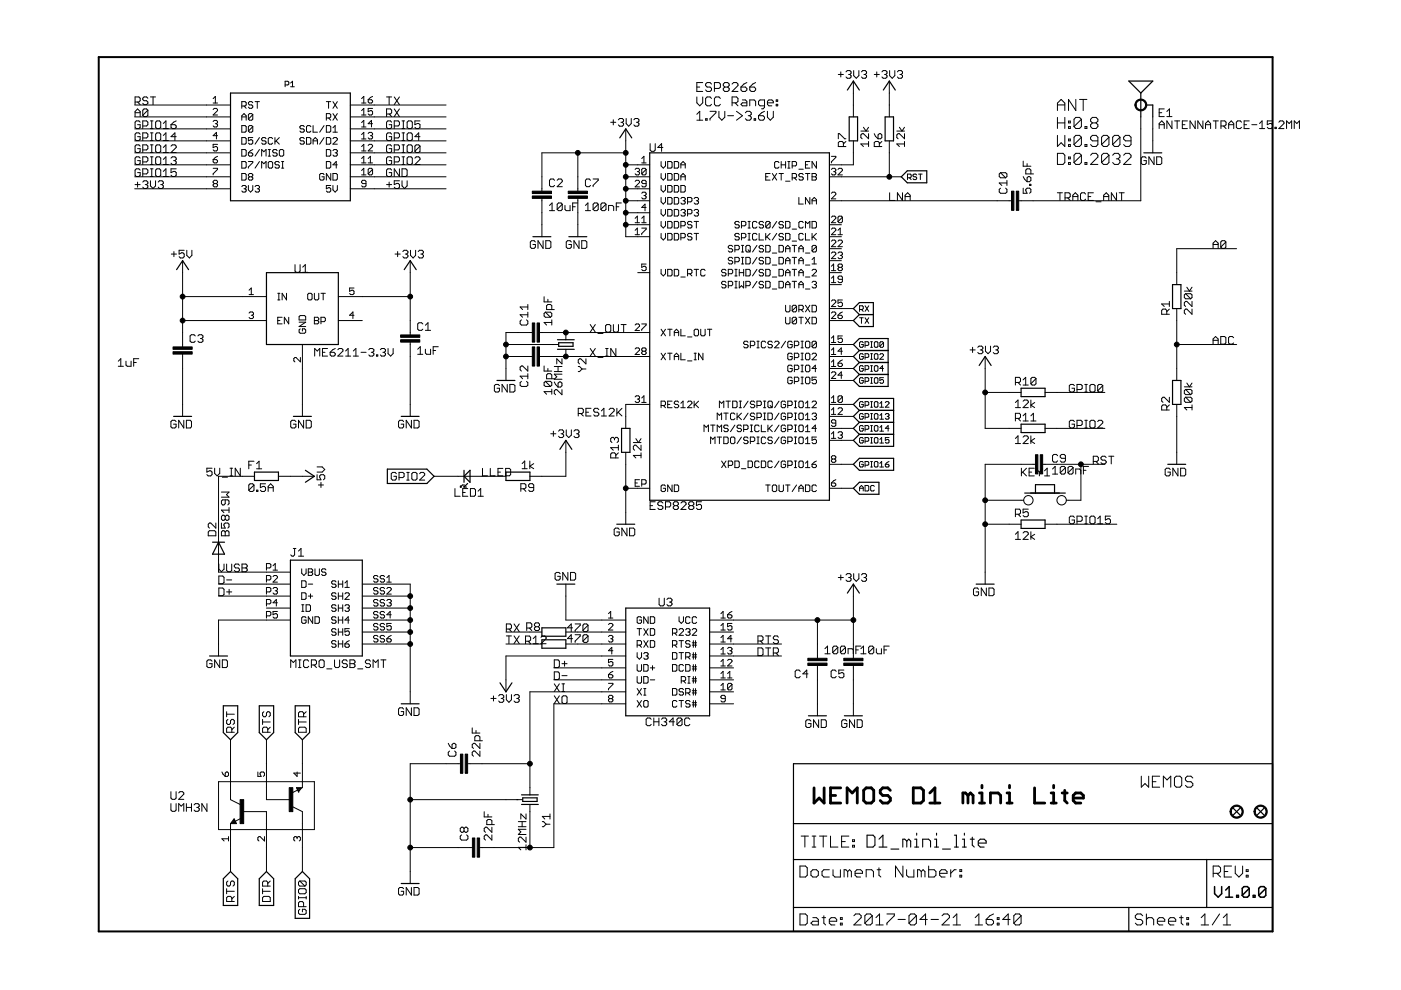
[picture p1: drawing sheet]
<svg xmlns="http://www.w3.org/2000/svg" width="297mm" height="210mm" viewBox="0 0 297 210" stroke-linecap="round" stroke-linejoin="round" font-family="sans-serif">
<g fill="none" stroke="#000" stroke-width=".21">
<path d="M60.5 18h.5l.2-.2v-.4l-.2-.2h-.5v1.2M61.6 17.6l.4-.4v1.2M61.6 18.4h.8M147.7 18.5h.7M149 17.5h-1.3v1.9h1.3M150.9 17.8l-.4-.3h-.6l-.3 .3v.3l.3 .4h.6l.4 .3v.3l-.4 .3h-.6l-.3-.3M151.5 18.8h.9l.3-.3v-.7l-.3-.3h-.9v1.9M153.7 18.5l-.3-.4v-.3l.3-.3h.6l.3 .3v.3l-.3 .4M153.7 18.5l-.3 .3v.3l.3 .3h.6l.3-.3v-.3l-.3-.3M153.7 18.5h.6M155.2 17.8l.3-.3h.7l.3 .3v.3l-1.3 1.3h1.3M157.1 18.5h.9l.3 .3v.3l-.3 .3h-.6l-.3-.3z"/>
<path d="M158.3 17.5l-.6 .3-.6 .7M159 18.5h.9l.3 .3v.3l-.3 .3h-.6l-.3-.3zM160.2 17.5l-.6 .3-.6 .7M177.7 15.8h1.1M178.3 15.2v1.1M179.4 15.2l.2-.2h.6l.2 .2v.3l-.2 .3M179.9 15.8h.3M180.2 15.8l.2 .2v.3l-.2 .3h-.6l-.2-.3M180.9 17.2v7.6M181 15v1l.5 .6 .6-.6v-1M182.6 15.2l.3-.2h.6l.2 .2v.3l-.2 .3M183.2 15.8h.3"/>
<path d="M183.5 15.8l.2 .2v.3l-.2 .3h-.6l-.3-.3M185.4 15.8h1M185.9 15.2v1.1M187 15.2l.3-.2h.5l.3 .2v.3l-.3 .3M187.5 15.8h.3M187.8 15.8l.3 .2v.3l-.3 .3h-.5l-.3-.3M188.6 17.2v7.6M188.6 15v1l.6 .6 .5-.6v-1M190.3 15.2l.2-.2h.6l.2 .2v.3l-.2 .3M190.8 15.8h.3M191.1 15.8l.2 .2v.3l-.2 .3h-.6l-.2-.3M28.6 22.3h20.3"/>
<path d="M28.6 29.9h20.3M28.6 34.9h20.3M28.6 37.5h20.3M28.6 24.8h20.3M28.6 32.4h20.3M28.6 27.3h20.3M28.6 21.6h.8l.3-.2v-.6l-.3-.2h-.8v1.6M28.6 23.9h1.1M28.6 39.1h1.1M28.6 24.7v-1.1l.6-.5 .5 .5v1.1M29.2 38.6v1.1M29.2 21.6l.5 .6"/>
<path d="M29.7 25.9l-.3-.3h-.5l-.3 .3v1.1l.3 .3h.5l.3-.3v-.6h-.5M29.7 33.5l-.3-.2h-.5l-.3 .2v1.1l.3 .3h.5l.3-.3v-.5h-.5M29.7 36.1l-.3-.3h-.5l-.3 .3v1l.3 .3h.5l.3-.3v-.5h-.5M29.7 28.4l-.3-.2h-.5l-.3 .2v1.1l.3 .3h.5l.3-.3v-.5h-.5M29.7 31l-.3-.3h-.5l-.3 .3v1.1l.3 .2h.5l.3-.2v-.6h-.5M30.3 26.7h.8l.2-.3v-.5l-.2-.3h-.8v1.7M30.3 36.9h.8l.2-.3v-.5l-.2-.3h-.8v1.6M30.3 34.3h.8l.2-.2v-.6l-.2-.2h-.8v1.6M30.3 38.6l.2-.3h.6l.2 .3v.3l-.2 .2M30.3 29.3h.8l.2-.3v-.6l-.2-.2h-.8v1.6M30.3 31.8h.8l.2-.3v-.5l-.2-.3h-.8v1.6M30.8 39.1h.3"/>
<path d="M31.1 39.1l.2 .3v.3l-.2 .3h-.6l-.2-.3M31.3 20.8l-.2-.2h-.6l-.2 .2v.3l.2 .3h.6l.2 .2v.3l-.2 .3h-.6l-.2-.3M31.3 23.4l-.2-.3h-.6l-.2 .3v1M31.3 23.4v1l-.2 .3h-.6l-.2-.3M31.3 23.4l-1 1M31.9 25.6h.5M31.9 27.3h.5M31.9 34.9h.5M31.9 20.6h1.1M31.9 37.4h.5M31.9 35.8h.5M31.9 33.3h.5"/>
<path d="M31.9 38.3v1.1l.5 .6 .6-.6v-1.1M31.9 28.2h.5M31.9 29.8h.5M31.9 30.7h.5M31.9 32.3h.5M32.2 25.6v1.7M32.2 28.2v1.6M32.2 30.7v1.6M32.2 33.3v1.6M32.2 35.8v1.6M32.4 20.6v1.6M33 33.5l.3-.2h.5l.3 .2v1.1l-.3 .3h-.5l-.3-.3z"/>
<path d="M33 36.1l.3-.3h.5l.3 .3v1l-.3 .3h-.5l-.3-.3zM33 31l.3-.3h.5l.3 .3v1.1l-.3 .2h-.5l-.3-.2zM33 28.4l.3-.2h.5l.3 .2v1.1l-.3 .3h-.5l-.3-.3zM33.3 25.6h.5l.3 .3v1.1l-.3 .3h-.5l-.3-.3v-1.1zM33.5 38.6l.3-.3h.6l.2 .3v.3l-.2 .2M34.1 39.1h.3M34.4 39.1l.2 .3v.3l-.2 .3h-.6l-.3-.3M34.6 27.3h1.1M34.6 34.9h1.1M34.6 37.4h1.1M34.6 33.8l.6-.5v1.6M34.6 36.3l.6-.5v1.6"/>
<path d="M34.6 26.2l.6-.6v1.7M34.6 28.7l.6-.5v1.6M34.6 31.3l.6-.6v1.6M34.6 29.8h1.1M34.6 32.3h1.1M36.3 26.4h.8l.3 .3v.3l-.3 .3h-.6l-.2-.3zM36.3 33.5l.2-.2h.6l.3 .2v.3l-.3 .3M36.3 31l.2-.3h.6l.3 .3v.3l-1.1 1h1.1M36.8 34.1h.3M37.1 34.1l.3 .2v.3l-.3 .3h-.6l-.2-.3M37.4 35.8h-1.1v.8l.5-.3h.3l.3 .3v.5l-.3 .3h-.6l-.2-.3M37.4 25.6l-1.1 .8"/>
<path d="M37.4 29h-1.1l.8-.8v1.6M45.2 35.7h.9v.2l-.9 1v.2M45.2 33.8h.7l.2 .5-.2 .2h-.5l-.2-.2zM45.2 20.9l.5-.5v1.4M45.2 21.8h.9M45.2 23.2l.2-.2h.5l.2 .2v.3l-.9 .9h.9M45.2 25.8l.2-.3h.5l.2 .3-.2 .4M45.4 38.9l-.2 .3 .2 .4h.5l.2-.2-.2-.5M45.4 38.9l-.2-.2 .2-.5h.5l.2 .3-.2 .4M45.4 38.9h.5M45.7 26.2h.2M45.9 26.2l.2 .3-.2 .4h-.5l-.2-.2"/>
<path d="M46.1 30.6h-.9v.7l.7-.2 .2 .2v.5l-.2 .2h-.5l-.2-.2M46.1 28.8h-.9l.7-.7v1.4M46.1 33.1l-.9 .7M51.3 39.6l.2-.3h.5l.2 .3-.2 .4M51.3 25.5v-.9l.4-.5 .5 .5v.9M51.3 34.2h.7l.2 .3v.9l-.2 .2h-.7zM51.3 31.7h.7l.2 .2v1l-.2 .2h-.7zM51.3 36.8h.7l.2 .2v1l-.2 .2h-.7zM51.3 22.5h.7l.2-.3v-.4l-.2-.3h-.7v1.5M51.3 26.6h.7l.2 .3v.9l-.2 .2h-.7zM51.3 29.2h.7l.2 .2v.9l-.2 .3h-.7zM51.3 24.8h.9"/>
<path d="M51.7 22.5l.5 .5M52.7 34.2h.9v.3l-.9 .9v.2M52.7 32.4h.7l.2 .5-.2 .2h-.5l-.2-.2zM52.7 39.3v1l.4 .4 .5-.4v-1M52.9 37.5l-.2-.2 .2-.5h.5l.2 .2-.2 .5M52.9 37.5l-.2 .2 .2 .5h.5l.2-.2-.2-.5M52.9 37.5h.5M53.6 21.8l-.2-.3h-.5l-.2 .3 .2 .4h.5l.2 .3-.2 .5h-.5l-.2-.3M53.6 24.3v1l-.2 .2h-.5l-.2-.2M53.6 24.3l-.2-.2h-.5l-.2 .2v1M53.6 26.9l-.2-.3h-.5l-.2 .3v.9M53.6 29.2h-.9v.7l.4-.3 .5 .3v.4l-.2 .3h-.5l-.2-.3"/>
<path d="M53.6 26.9v.9l-.2 .2h-.5l-.2-.2M53.6 24.3l-.9 1M53.6 26.9l-.9 .9M53.6 31.7l-.9 .7M54.1 39.6l.2-.3h.5l.2 .3-.2 .4M54.1 21.5h.9M54.5 21.5v1.5M55 29.2l-.9 1.4M55 31.7l-.9 1.4M55 34.2l-.9 1.4M55.5 33.1v-1.4l.4 .5 .5-.5v1.4M55.5 35.6v-1.4l.4 .5 .5-.5v1.4"/>
<path d="M56.4 29.4l-.2-.2h-.5l-.2 .4 .2 .3h.5l.2 .4-.2 .3h-.5l-.2-.3M56.9 33.1h.4M56.9 31.7h.4M57.1 34.2h.5l.2 .3v.9l-.2 .2h-.5l-.2-.2v-.9zM57.1 31.7v1.4M57.8 29.4l-.2-.2h-.5l-.2 .2v.9l.2 .3h.5l.2-.3M58.3 29.2v1.4M58.5 29.9l.7 .7M58.8 31.9l-.3-.2h-.4l-.3 .2 .3 .5h.4l.3 .2-.3 .5h-.4l-.3-.2M59.2 31.9l.3-.2h.4l.3 .2v1l-.3 .2h-.4l-.3-.2zM59.2 34.5l-.2-.3h-.5l-.2 .5 .2 .2h.5l.2 .5-.2 .2h-.5l-.2-.2M59.2 29.2l-.9 .9"/>
<path d="M59.7 34.2h.5M59.7 35.6h.5M59.9 34.2v1.4M64.5 29.4l-.2-.2h-.5l-.2 .2 .2 .5h.5l.2 .2-.2 .5h-.5l-.2-.3M64.5 26.9l-.2-.3h-.5l-.2 .3 .2 .4h.5l.2 .3-.2 .4h-.5l-.2-.2M65 29.2h.7l.2 .2v.9l-.2 .3h-.7zM65.9 26.9l-.2-.3h-.5l-.2 .3v.9l.2 .2h.5l.2-.2M66.4 29.9h.9M66.4 26.6v1.4h.9M66.4 30.6v-1l.4-.4 .5 .4v1M68.7 37l-.2-.2h-.5l-.2 .2v1l.2 .2h.5l.2-.2v-.5h-.5M68.7 29.2l-.9 1.4"/>
<path d="M68.7 26.6l-.9 1.4M69.2 34.2h.7l.2 .3v.9l-.2 .2h-.7zM69.2 31.7h.7l.2 .2v1l-.2 .2h-.7zM69.2 21.5h.9M69.2 25h.7l.2-.2v-.5l-.2-.2h-.7v1.4M69.2 26.6h.7l.2 .3v.9l-.2 .2h-.7zM69.2 29.2h.7l.2 .2v.9l-.2 .3h-.7zM69.7 25l.4 .5M69.7 21.5v1.5M70.1 39.3h-.9v.7l.5-.2 .4 .2v.5l-.2 .2h-.5l-.2-.2M70.1 36.8v1.4l-.9-1.4v1.4M70.6 27.1l.5-.5v1.4"/>
<path d="M70.6 31.9l.2-.2h.5l.2 .2-.2 .5M70.6 36.8h.7l.2 .2v1l-.2 .2h-.7zM70.6 28h.9M70.6 29.4l.2-.2h.5l.2 .2v.2l-.9 1h.9M70.6 39.3v1l.5 .4 .4-.4v-1M70.6 24.1l.9 1.4M70.6 21.5l.9 1.5M71.1 32.4h.2M71.3 32.4l.2 .2-.2 .5h-.5l-.2-.2M71.5 34.9h-.9l.7-.7v1.4M71.5 24.1l-.9 1.4M71.5 21.5l-.9 1.5"/>
<path d="M74.3 22.3h20.3M74.3 29.9h20.3M74.3 34.9h20.3M74.3 37.5h20.3M74.3 24.8h20.3M74.3 32.4h20.3M74.3 27.3h20.3M76.7 29.5h.9M76.7 37.1h.9M76.7 34.5h.9M76.7 21.8h.9M76.7 24.4h.9"/>
<path d="M76.7 26.9h.9M76.7 32h.9M76.7 36.2l.4-.5v1.4M76.7 20.9l.4-.5v1.4M76.7 23.5l.4-.5v1.4M76.7 26l.4-.5v1.4M76.7 28.5l.4-.4v1.4M76.7 31.1l.4-.5v1.4M76.7 33.6l.4-.5v1.4M77.6 38.9h-.7l-.2-.2 .2-.5h.5l.2 .3v.9l-.2 .2h-.5l-.2-.2M78.1 33.6l.4-.5v1.4M78.1 34.5h.9"/>
<path d="M78.1 21.1h.7l.2 .5-.2 .2h-.5l-.2-.2zM78.1 30.8l.2-.2h.5l.2 .2v.3l-.9 .9h.9M78.1 28.3l.2-.2h.5l.2 .2-.2 .5M78.5 28.8h.3M78.8 28.8l.2 .2-.2 .5h-.5l-.2-.3M79 35.9l-.2-.2h-.5l-.2 .2v1M79 35.9v1l-.2 .2h-.5l-.2-.2M79 23h-.9v.7l.7-.2 .2 .2v.5l-.2 .2h-.5l-.2-.2M79 26.2h-.9l.7-.7v1.4M79 35.9l-.9 1M79 20.4l-.9 .7M82 20.6h1"/>
<path d="M82 24.2h.8l.2-.3v-.5l-.2-.3h-.8v1.6M82 39.1h1M82.5 20.6v1.6M82.5 38.6v1.1M82.5 24.2l.5 .5M83 25.9l-.2-.3h-.6l-.2 .3v1.1l.2 .3h.6l.2-.3v-.6h-.5M83 33.5l-.2-.2h-.6l-.2 .2v1.1l.2 .3h.6l.2-.3v-.5h-.5M83 36.1l-.2-.3h-.6l-.2 .3v1l.2 .3h.6l.2-.3v-.5h-.5M83 28.4l-.2-.2h-.6l-.2 .2v1.1l.2 .3h.6l.2-.3v-.5h-.5M83 31l-.2-.3h-.6l-.2 .3v1.1l.2 .2h.6l.2-.2v-.6h-.5M83.6 26.7h.8l.3-.3v-.5l-.3-.3h-.8v1.7M83.6 34.3h.8l.3-.2v-.6l-.3-.2h-.8v1.6"/>
<path d="M83.6 29.3h.8l.3-.3v-.6l-.3-.2h-.8v1.6M83.6 31.8h.8l.3-.3v-.5l-.3-.3h-.8v1.6M83.6 23.1l1.1 1.6M83.6 20.6l1.1 1.6M84.7 38.3h-1.1v.8l.5-.2h.3l.3 .2v.6l-.3 .3h-.5l-.3-.3M84.7 35.8v1.6l-1.1-1.6v1.6M84.7 23.1l-1.1 1.6M84.7 20.6l-1.1 1.6M85.2 25.6h.6M85.2 27.3h.6M85.2 34.9h.6M85.2 35.8h.8l.3 .3v1l-.3 .3h-.8z"/>
<path d="M85.2 33.3h.6M85.2 38.3v1.1l.6 .6 .5-.6v-1.1M85.2 28.2h.6M85.2 29.8h.6M85.2 30.7h.6M85.2 32.3h.6M85.5 25.6v1.7M85.5 28.2v1.6M85.5 30.7v1.6M85.5 33.3v1.6M86.3 25.9l.3-.3h.5l.3 .3v1.1l-.3 .3h-.5l-.3-.3zM86.3 33.5l.3-.2h.5l.3 .2v1.1l-.3 .3h-.5l-.3-.3z"/>
<path d="M86.3 31l.3-.3h.5l.3 .3v1.1l-.3 .2h-.5l-.3-.2zM86.3 28.4l.3-.2h.5l.3 .2v1.1l-.3 .3h-.5l-.3-.3zM88 33.5l.2-.2h.6l.2 .2v.3l-1 1.1h1M89 25.6h-1v.8l.5-.2h.3l.2 .2v.6l-.2 .3h-.6l-.2-.3M89 31l-.2-.3h-.6l-.2 .3v1.1M89 31v1.1l-.2 .2h-.6l-.2-.2M89 29h-1l.8-.8v1.6M89 31l-1 1.1M117.6 38.2l-.3-.2h-.5l-.3 .2v1.1l.3 .3h.5l.3-.3M118.1 38.2l.3-.2h.6l.2 .2v.3l-1.1 1.1h1.1M122.5 32.4v8.1M125.2 38.2l-.3-.2h-.5l-.3 .2v1.1l.3 .3h.5l.3-.3"/>
<path d="M125.8 38h1v.2l-1 1.1v.3M129.5 25.9h1.1M130 25.4v1.1M131.1 25.4l.3-.3h.5l.3 .3v.3l-.3 .2M131.7 25.9h.2M131.9 25.9l.3 .3v.3l-.3 .3h-.5l-.3-.3M132.7 34.9h5.1M132.7 37.5h5.1M132.7 27.3v22.9h5.1M132.7 32.4h-17.8v8.1M132.8 25.1v1.1l.5 .6 .5-.6v-1.1M134.4 25.4l.3-.3h.5l.3 .3v.3l-.3 .2"/>
<path d="M134.7 35.9l.2-.2h.5l.2 .2-.2 .5M134.7 38.5l.2-.3h.5l.2 .3v.2l-.9 .9h.9M134.9 25.9h.3M135.1 36.4h.3M135.2 25.9l.3 .3v.3l-.3 .3h-.5l-.3-.3M135.4 36.4l.2 .2-.2 .5h-.5l-.2-.2M136.1 33.6l.4-.5v1.4M136.1 34.5h.9M137 35.9v1l-.2 .2h-.5l-.2-.2M137 38.9h-.7l-.2-.2 .2-.5h.5l.2 .3v.9l-.2 .2h-.5l-.2-.2M137 35.9l-.2-.2h-.5l-.2 .2v1M137 35.9l-.9 1"/>
<path d="M137.8 30.5v1.3l.3 .3h.5l.3-.3v-1.3M140.2 34.2v1l.4 .4 .5-.4v-1M140.2 36.8v.9l.4 .5 .5-.5v-.9M140.2 39.3v1l.4 .4 .5-.4v-1M140.5 31.3h-1l.8-.8v1.6M141.6 39.3h.7l.2 .3v.9l-.2 .2h-.7zM141.6 34.2h.7l.2 .3v.9l-.2 .2h-.7zM141.6 36.8h.7l.2 .2v1l-.2 .2h-.7zM143 34.2h.7l.2 .3v.9l-.2 .2h-.7zM143 39.3h.7l.2 .3v.9l-.2 .2h-.7zM143 36.8h.7l.2 .2v1l-.2 .2h-.7zM144.4 39.3h.7l.2 .3v.9l-.2 .2h-.7z"/>
<path d="M144.4 34.9h.9M144.4 37.5h.9M144.4 38.2v-.9l.4-.5 .5 .5v.9M144.4 35.6v-.9l.4-.5 .5 .5v.9M147.7 20.6v1.2l.7 .6 .6-.6v-1.2M147.7 24.2l.7-.6v1.9M147.7 25.5h1.3M149.6 25.2h.3v.3h-.3zM150.5 23.6h1.3v.3l-1.3 1.3v.3M150.9 20.9l-.4-.3h-.6l-.3 .3v1.2l.3 .3h.6l.4-.3M152.4 23.6v1.2l.6 .7 .7-.7v-1.2M152.7 20.9l-.3-.3h-.6l-.3 .3v1.2l.3 .3h.6l.3-.3"/>
<path d="M154.3 24.5h1.2M155.2 21.8h1l.3-.3v-.6l-.3-.3h-1v1.8M155.9 21.8l.6 .6M156.1 23.6l1.3 .9-1.3 1M157.4 21.2h.6l.3 .3v.9h-.9l-.3-.3 .3-.3h.9M158 23.9l.3-.3h.7l.3 .3v.3l-.3 .3M158.6 24.5h.4M159 22.4v-1.2h.9l.3 .3v.9M159 24.5l.3 .3v.4l-.3 .3h-.7l-.3-.3M159.9 25.2h.3v.3h-.3zM160.8 24.5h1l.3 .3v.4l-.3 .3h-.7l-.3-.3zM162.1 22.4h-1l-.3-.3v-.6l.3-.3h1v1.6l-.3 .3h-.3"/>
<path d="M162.1 23.6l-.6 .3-.7 .6M162.3 37.5h.5M162.7 21.8h1.3v-.3l-.4-.3h-.6l-.3 .3v.6l.3 .3h.6M162.7 23.6v1.2l.6 .7 .7-.7v-1.2M163.3 36.8h-1v1.4h1M163.7 36.8l1 1.4M164.6 22.1h.3v.3h-.3zM164.6 21.2h.3v.3h-.3zM164.7 36.8l-1 1.4M165.2 34.5l-.3-.3h-.4l-.3 .3v.9l.3 .2h.4l.3-.2M165.2 36.8h.9M165.6 34.2v1.4"/>
<path d="M165.6 36.8v1.4M165.6 34.9h1M166.6 34.2v1.4M166.6 38.4h.9M167 34.2h.5M167 35.6h.5M167.3 34.2v1.4M168 35.2h.7l.2-.3v-.4l-.2-.3h-.7v1.4M168 37.7h.7l.2-.2v-.5l-.2-.2h-.7v1.4M168.4 37.7l.5 .5M169.4 35.9h.9M170.3 37l-.2-.2h-.5l-.2 .5 .2 .2h.5l.2 .5-.2 .2h-.5l-.2-.2"/>
<path d="M170.8 34.9h.4M170.8 36.8h.9M171.2 36.8v1.4M171.7 34.2h-.9v1.4h.9M172.2 36.8h.7l.2 .2-.2 .5 .2 .5-.2 .2h-.7zM172.2 37.5h.7M173.1 34.2v1.4l-.9-1.4v1.4M175.9 37.5h15.2M176.3 33.1h.9v.3l-.9 .9v.2M176.3 35.9l.2-.2h.5l.2 .2-.2 .5M176.7 36.4h.3M177 36.4l.2 .2-.2 .5h-.5l-.2-.2"/>
<path d="M177.7 35.9l.2-.2h.5l.2 .2v.3l-.9 .9h.9M177.7 29.4v-1.1h.3l1.1 1.1h.2M178.8 31.1v-.9l-.3-.2h-.5l-.3 .2v.9h1.6M179.3 30l-.5 .5M180.9 29.9v5h-5M182.5 27.8h1.6M183.1 27l.5 .8 .5-.8M184.1 30.5h-1.6l.6 .6M184.1 28.3v1.1l-1-1.1h-.3l-.3 .3v.6l.3 .2M184.1 30v1.1M185.4 28.3l.2 .6 .6 .5M186.2 28.6l.2-.3h.3l.3 .3v.6l-.3 .2h-.5z"/>
<path d="M186.4 31.1v-.9l-.2-.2h-.6l-.2 .2v.9h1.6M187 30l-.6 .5M188.6 29.9v7.6M190.1 27.8h1.7M190.7 27l.5 .8 .6-.8M191.8 30.5h-1.7l.6 .6M191.8 28.3v1.1l-1.1-1.1h-.3l-.3 .3v.6l.3 .2M191.8 30v1.1M192.4 37.7h.6l.2-.2v-.4l-.2-.2h-.6v1.2M192.8 37.7l.4 .4M194.4 37.1l-.2-.2h-.4l-.2 .2 .2 .4h.4l.2 .2-.2 .4h-.4l-.2-.2M194.8 36.9h.7"/>
<path d="M195.1 36.9v1.2M212.1 39.9l-.2 .3v.5l.2 .3h1.1l.3-.3v-.5l-.3-.3M212.1 36.6h1.1l.3 .3v.5l-.3 .3M212.1 36.6l-.2 .3v.5l.2 .3h1.1M212.1 36.6l1.1 1.1M213.5 38.2v1.1M213.5 38.8h-1.6l.5 .5M216.9 39.9v1.1h.9l-.3-.6v-.2l.3-.3h.5l.3 .3v.5l-.3 .3M216.9 34.2v1h1.7M216.9 37.4l.9 1.1M217.8 37.7l.2-.3h.3l.3 .3v.5l-.3 .3h-.5zM217.8 34.7v.5"/>
<path d="M218.3 39.1h.3v.2h-.3zM218.6 36.9v-.8l-.3-.3h-.5l-.3 .3v.8h1.6M224.2 23.4v-1.5l.8-.8 .8 .8v1.5M224.2 24.9v2.3M224.2 28.7v2.4l.8-.8 .8 .8v-2.4M224.2 32.5h1.2l.4 .4v1.6l-.4 .4h-1.2zM224.2 22.2h1.6M224.2 26.1h1.6M225.8 24.9v2.3M226.5 25.7h.4v.4h-.4zM226.5 26.8h.4v.4h-.4zM226.5 29.5h.4v.4h-.4z"/>
<path d="M226.5 30.6h.4v.5h-.4zM226.5 33.3h.4v.4h-.4zM226.5 34.5h.4v.4h-.4zM228.1 21.1v2.3l-1.6-2.3v2.3M228.9 21.1h1.5M229.3 25.3v1.5l-.4 .4h-.8l-.4-.4M229.3 25.3l-.4-.4h-.8l-.4 .4v1.5M229.3 29.1l-.4-.4h-.8l-.4 .4v1.5M229.3 32.9l-.4-.4h-.8l-.4 .4v1.6M229.3 29.1v1.5l-.4 .5h-.8l-.4-.5M229.3 32.9v1.6l-.4 .4h-.8l-.4-.4M229.3 25.3l-1.6 1.5"/>
<path d="M229.3 29.1l-1.6 1.5M229.3 32.9l-1.6 1.6M229.7 21.1v2.3M230 26.8h.4v.4h-.4zM230 30.6h.4v.5h-.4zM230 34.5h.4v.4h-.4zM231.2 32.9l.4-.4h.8l.4 .4v.4l-1.6 1.6h1.6M231.6 26.1h.8M231.6 26.1l-.4 .4v.3l.4 .4h.8l.4-.4v-.3l-.4-.4M231.6 26.1l-.4-.4v-.4l.4-.4h.8l.4 .4v.4l-.4 .4M232.8 29.9h-1.2l-.4-.4v-.4l.4-.4h.8l.4 .4v1.5l-.4 .5h-.8l-.4-.5M235.1 29.1v1.5l-.4 .5h-.7l-.4-.5"/>
<path d="M235.1 29.1l-.4-.4h-.7l-.4 .4v1.5M235.1 32.9l-.4-.4h-.7l-.4 .4v1.6M235.1 32.9v1.6l-.4 .4h-.7l-.4-.4M235.1 29.1l-1.5 1.5M235.1 32.9l-1.5 1.6M235.9 32.9l.4-.4h.8l.3 .4v.4l-.3 .4M236.7 33.7h.4M237.1 33.7l.3 .4v.4l-.3 .4h-.8l-.4-.4M237.4 29.1v1.5l-.3 .5h-.8l-.4-.5M237.4 29.1l-.3-.4h-.8l-.4 .4v1.5M237.4 29.1l-1.5 1.5M238.2 32.9l.4-.4h.8l.4 .4v.4l-1.6 1.6h1.6"/>
<path d="M239.8 29.9h-1.2l-.4-.4v-.4l.4-.4h.8l.4 .4v1.5l-.4 .5h-.8l-.4-.5M241.9 24.8v17.8h-25.9M243 33.5l-.2-.2h-.6l-.2 .2v1.1l.2 .3h.6l.2-.3v-.5h-.5M244.4 24.8v7.6M244.7 33.3v1.6l-1.1-1.6v1.6M245.2 33.3h.8l.3 .2v1.1l-.3 .3h-.8zM245.8 27.3v-1.1l.5-.6 .5 .6v1.1M245.8 26.4h1M245.8 23.9h.5M246.8 23.1h-1v1.6h1M247.4 24.7h1.1M247.4 23.6l.5-.5v1.6"/>
<path d="M248.5 25.6v1.7l-1.1-1.7v1.7M249 25.6h1.1M249.6 25.6v1.7M250.7 26.4h.5M251.8 25.6h-1.1v1.7h1.1M253.4 25.6v1.7l-1.1-1.7v1.7M255 25.6v1.7l-1-1.7v1.7M255.6 26.4h1.1M255.6 27.3v-1.1l.5-.6 .6 .6v1.1M257.2 25.6h1.1M257.8 25.6v1.7M258.9 26.7h.8l.2-.3v-.5l-.2-.3h-.8v1.7"/>
<path d="M259.4 26.7l.5 .6M260.5 26.4h1.1M260.5 27.3v-1.1l.5-.6 .6 .6v1.1M263.2 25.9l-.2-.3h-.6l-.3 .3v1.1l.3 .3h.6l.2-.3M263.8 26.4h.5M264.9 25.6h-1.1v1.7h1.1M265.4 26.4h1.1M267 27.3h1.1M267 26.2l.6-.6v1.7M269.8 25.6h-1.1v.8l.5-.2h.3l.3 .2v.6l-.3 .3h-.6l-.2-.3M270.3 27h.3v.3h-.3zM271.1 25.9l.3-.3h.5l.3 .3v.3l-1.1 1.1h1.1"/>
<path d="M272.8 27.3v-1.7l.5 .6 .6-.6v1.7M274.4 27.3v-1.7l.6 .6 .5-.6v1.7M28.6 40h20.3M36.3 53.9h1.1M36.9 53.3v1.1M38.7 55.3v18.3M39.1 53.1h-1.1v.8l.8-.3 .3 .3v.5l-.3 .3h-.6l-.2-.3M39.6 53.1v1l.6 .6 .5-.6v-1M51.7 40h.3M52 40l.2 .3-.2 .4h-.5l-.2-.2M54.5 40h.3M54.8 40l.2 .3-.2 .4h-.5l-.2-.2"/>
<path d="M62.5 56.1v1.4l.3 .2h.6l.2-.2v-1.4M64.2 57.7h1.1M64.2 56.6l.5-.5v1.6M74.3 40h20.3M83.8 53.9h1.1M84.3 53.3v1.1M85.4 53.3l.3-.2h.5l.3 .2v.3l-.3 .3M85.9 53.9h.3M86.2 53.9l.3 .2v.3l-.3 .3h-.5l-.3-.3M87 55.3v15.7M87 53.1v1l.6 .6 .5-.6v-1M88.7 53.3l.2-.2h.6l.3 .2v.3l-.3 .3"/>
<path d="M89.2 53.9h.3M89.5 53.9l.3 .2v.3l-.3 .3h-.6l-.2-.3M113.5 51.3l-.3-.3h-.5l-.3 .3v1.1l.3 .3h.5l.3-.3v-.6h-.5M114.9 42.1v8.1M115.1 51v1.7l-1-1.7v1.7M115.7 51h.8l.3 .3v1.1l-.3 .3h-.8zM116.5 43.6l.6-.6v1.7M116.5 44.7h1.1M119.2 43.3v1.1l-.2 .3h-.6l-.3-.3M119.2 43.3l-.2-.3h-.6l-.3 .3v1.1M119.2 43.3l-1.1 1.1M119.8 43.6v.8l.2 .3h.9v-1.1"/>
<path d="M121.1 51.3l-.2-.3h-.6l-.2 .3v1.1l.2 .3h.6l.2-.3v-.6h-.5M121.4 43.8h.6M122.5 43h-1.1v1.7M122.5 42.1v8.1M122.8 51v1.7l-1.1-1.7v1.7M123.3 51h.8l.3 .3v1.1l-.3 .3h-.8zM124.1 44.7h1.1M124.1 43.6l.6-.6v1.7M126.8 43.3v1.1l-.2 .3h-.6l-.2-.3M126.8 43.3l-.2-.3h-.6l-.2 .3v1.1M126.8 43.3l-1 1.1M128.5 43.3v1.1l-.3 .3h-.5l-.3-.3"/>
<path d="M128.5 43.3l-.3-.3h-.5l-.3 .3v1.1M128.5 43.3l-1.1 1.1M129 44.7v-1.1h.8l.3 .2v.9M130.7 43.8h.5M131.7 43h-1v1.7M132.7 42.6h5.1M132.7 47.6h5.1M132.7 45.1h5.1M132.7 40h5.1M134.7 49.8h.9M134.7 47.2h.9M134.7 46.3l.4-.5v1.4"/>
<path d="M134.7 48.8l.4-.4v1.4M135.2 57.8h2.6M136.1 41l.2-.3h.5l.2 .3v.2l-.2 .3M136.1 48.4h.9v.2l-.9 .9v.3M136.1 46.3l.4-.5v1.4M136.1 47.2h.9M136.5 41.5h.3M136.8 41.5l.2 .2-.2 .5h-.5l-.2-.3M137 56h-.9v.7l.7-.2 .2 .2v.4l-.2 .3h-.5l-.2-.3M137 44h-.9l.7-.7v1.4M140.2 41.9v.9l.4 .5 .5-.5v-.9M140.2 44.4v.9l.4 .5 .5-.5v-.9"/>
<path d="M140.2 46.9v1l.4 .4 .5-.4v-1M140.2 49.5v.9l.4 .5 .5-.5v-.9M140.2 57.1v.9l.4 .5 .5-.5v-.9M141.6 41.9h.7l.2 .2v.9l-.2 .3h-.7zM141.6 44.4h.7l.2 .2v1l-.2 .2h-.7zM141.6 46.9h.7l.2 .3v.9l-.2 .2h-.7zM141.6 49.5h.7l.2 .2v1l-.2 .2h-.7zM141.6 57.1h.7l.2 .2v1l-.2 .2h-.7zM143 41.9h.7l.2 .2v.9l-.2 .3h-.7zM143 44.4h.7l.2 .2v1l-.2 .2h-.7zM143 46.9h.7l.2 .3v.9l-.2 .2h-.7zM143 49.5h.7l.2 .2v1l-.2 .2h-.7z"/>
<path d="M143 57.1h.7l.2 .2v1l-.2 .2h-.7zM144.4 50.4h.7l.2-.2v-.5l-.2-.2h-.7v1.4M144.4 47.9h.7l.2-.3v-.4l-.2-.3h-.7v1.4M144.4 58.7h.9M144.4 44.6l.2-.2h.5l.2 .2-.2 .5M144.4 42.1l.2-.2h.5l.2 .2-.2 .5M144.8 42.6h.3M144.8 45.1h.3M145.1 42.6l.2 .2-.2 .5h-.5l-.2-.3M145.1 45.1l.2 .2-.2 .5h-.5l-.2-.2M145.8 58h.7l.2-.2v-.5l-.2-.2h-.7v1.4M145.8 42.8h.7l.2-.2v-.5l-.2-.2h-.7v1.4"/>
<path d="M145.8 45.3h.7l.2-.2v-.5l-.2-.2h-.7v1.4M146.2 58l.5 .5M146.7 47.2l-.2-.3h-.5l-.2 .3 .2 .4h.5l.2 .3-.2 .4h-.5l-.2-.2M146.7 49.7l-.2-.2h-.5l-.2 .2 .2 .5h.5l.2 .2-.2 .5h-.5l-.2-.2M147.2 42.1l.2-.2h.5l.2 .2-.2 .5M147.2 49.5h.9M147.2 46.9h.9M147.2 57.1h.9M147.2 44.6l.2-.2h.5l.2 .2-.2 .5M147.6 42.6h.3M147.6 45.1h.3M147.6 46.9v1.4"/>
<path d="M147.6 49.5v1.4M147.6 57.1v1.4M147.9 42.6l.2 .2-.2 .5h-.5l-.2-.3M147.9 45.1l.2 .2-.2 .5h-.5l-.2-.2M149.5 57.3l-.2-.2h-.5l-.2 .2v1l.2 .2h.5l.2-.2M153.9 59.9l-.2-.3h-.5l-.2 .3 .2 .4h.5l.2 .3-.2 .4h-.5l-.2-.2M153.9 57.3l-.2-.2h-.5l-.2 .2 .2 .5h.5l.2 .2-.2 .5h-.5l-.2-.2M154.4 58h.7l.2-.2v-.5l-.2-.2h-.7v1.4M155.3 54.8l-.2-.2h-.5l-.2 .2 .2 .5h.5l.2 .2-.2 .5h-.5l-.2-.3M155.3 52.3l-.2-.3h-.5l-.2 .3 .2 .4h.5l.2 .3-.2 .4h-.5l-.2-.2M155.8 53h.7l.2-.3v-.4l-.2-.3h-.7v1.4M155.8 55.5h.7l.2-.2v-.5l-.2-.2h-.7v1.4"/>
<path d="M155.8 57.1h.5M155.8 58.5h.5M155.8 59.6h.5M156 57.1v1.4M156 59.6v1.4M156.7 47.2l-.2-.3h-.5l-.2 .3 .2 .4h.5l.2 .3-.2 .4h-.5l-.2-.2M156.7 49.7l-.2-.2h-.5l-.2 .2 .2 .5h.5l.2 .2-.2 .5h-.5l-.2-.2M156.7 59.6v1.4l.5-.4 .5 .4v-1.4M156.7 57.1v1.4M156.7 57.8h1M157.2 50.4h.7l.2-.2v-.5l-.2-.2h-.7v1.4M157.2 47.9h.7l.2-.3v-.4l-.2-.3h-.7v1.4"/>
<path d="M157.2 54.6h.5M157.2 56h.5M157.2 53.4h.5M157.2 52h.5M157.4 52v1.4M157.4 54.6v1.4M157.7 57.1v1.4M158.1 52.3l.3-.3h.4l.3 .3v.9l-.3 .2h-.4l-.3-.2zM158.1 54.6h.7l.3 .2v.9l-.3 .3h-.7zM158.1 57.1h.7l.3 .2v1l-.3 .2h-.7zM158.6 49.5h.5M158.6 50.9h.5"/>
<path d="M158.6 48.3h.5M158.6 46.9h.5M158.6 53l.5 .4M158.8 46.9v1.4M158.8 49.5v1.4M160.5 49.7l-.2-.2h-.5l-.2 .2v1l.2 .2h.5l.2-.2M160.5 47.2l-.2-.3h-.5l-.2 .3v.9l.2 .2h.5l.2-.2M160.5 54.6l-.9 1.4M160.5 57.1l-.9 1.4M160.5 52l-.9 1.4M160.5 59.6l-.9 1.4M161 49.5v1.4h.9"/>
<path d="M161.9 52.3l-.3-.3h-.4l-.2 .3 .2 .4h.4l.3 .3-.3 .4h-.4l-.2-.2M161.9 54.8l-.3-.2h-.4l-.2 .2 .2 .5h.4l.3 .2-.3 .5h-.4l-.2-.3M161.9 59.9l-.3-.3h-.4l-.2 .3 .2 .4h.4l.3 .3-.3 .4h-.4l-.2-.2M161.9 47.2l-.3-.3h-.4l-.2 .5 .2 .2h.4l.3 .5-.3 .2h-.4l-.2-.2M161.9 57.3l-.3-.2h-.4l-.2 .2 .2 .5h.4l.3 .2-.3 .5h-.4l-.2-.2M162.3 59.6h.7l.3 .3v.9l-.3 .2h-.7zM162.3 49.5v1.4M162.3 52h.7l.3 .3v.9l-.3 .2h-.7zM162.3 54.6h.7l.3 .2v.9l-.3 .3h-.7zM162.3 57.1h.7l.3 .2v1l-.3 .2h-.7zM162.6 50.2l.7 .7M163.3 47.2l-.3-.3h-.4l-.3 .3v.9"/>
<path d="M163.3 49.5l-1 .9M163.3 47.2v.9l-.3 .2h-.4l-.3-.2M163.3 47.2l-1 .9M163.7 56.2h1M163.7 58.7h1M163.7 53.7h1M164.7 49.5l-1 1.4M164.7 46.9l-1 1.4M165.2 59.6h.7l.2 .3v.9l-.2 .2h-.7zM165.2 52h.7l.2 .3v.9l-.2 .2h-.7zM165.2 54.6h.7l.2 .2v.9l-.2 .3h-.7zM165.2 57.1h.7l.2 .2v1l-.2 .2h-.7z"/>
<path d="M166.1 49.7l-.2-.2h-.5l-.2 .2 .2 .5h.5l.2 .2-.2 .5h-.5l-.2-.2M166.1 47.2l-.2-.3h-.5l-.2 .3 .2 .4h.5l.2 .3-.2 .4h-.5l-.2-.2M166.6 46.9h.7l.2 .3v.9l-.2 .2h-.7zM166.6 49.5h.7l.2 .2v1l-.2 .2h-.7zM166.6 53.4v-.9l.4-.5 .5 .5v.9M166.6 56v-1l.4-.4 .5 .4v1M166.6 58.5v-.9l.4-.5 .5 .5v.9M166.6 55.3h.9M166.6 57.8h.9M166.6 52.7h.9M168 51.1h.9M168 48.6h.9"/>
<path d="M168 54.6h.9M168 57.1h.9M168 52h.9M168 59.6h.9M168.4 52v1.4M168.4 54.6v1.4M168.4 57.1v1.4M168.4 59.6v1.4M169.4 41.9v1.4h.9M169.4 53.4v-.9l.4-.5 .5 .5v.9M169.4 56v-1l.4-.4 .5 .4v1M169.4 58.5v-.9l.4-.5 .5 .5v.9"/>
<path d="M169.4 55.3h.9M169.4 57.8h.9M169.4 52.7h.9M170.3 47.2l-.2-.3h-.5l-.2 .3v.9l.2 .2h.5l.2-.2M170.3 49.7l-.2-.2h-.5l-.2 .2v1l.2 .2h.5l.2-.2M170.8 48.3v-1.4l.4 .5 .5-.5v1.4M170.8 49.5v1.4h.9M170.8 56.2h.9M170.8 58.7h.9M170.8 53.7h.9M171.7 41.9v1.4l-.9-1.4v1.4M172.2 43.3v-1l.4-.4 .5 .4v1"/>
<path d="M172.2 46.9h.7l.2 .3v.9l-.2 .2h-.7zM172.2 49.5v1.4M172.2 57.3l.2-.2h.5l.2 .2v.3l-.9 .9h.9M172.2 59.9l.2-.3h.5l.2 .3-.2 .4M172.2 42.6h.9M172.2 56h.9M172.2 55l.4-.4v1.4M172.4 50.2l.7 .7M173.1 52.3l-.2-.3h-.5l-.2 .3v.9M173.1 52.3v.9l-.2 .2h-.5l-.2-.2M173.1 49.5l-.9 .9M173.1 52.3l-.9 .9"/>
<path d="M175.9 42.6h38.6M175.9 50.2h2.5M175.9 47.6h2.5M175.9 55.3h2.5M175.9 57.8h2.5M175.9 52.7h2.5M176.3 41l.2-.3h.5l.2 .3v.2l-.9 1h.9M176.3 46.1l.2-.3h.5l.2 .3v.2l-.9 .9h.9M176.3 48.6l.2-.2h.5l.2 .2v.2l-.9 1h.9M176.3 51.1l.2-.2h.5l.2 .2v.3l-.9 .9h.9M176.3 53.7l.2-.3h.5l.2 .3v.2l-.9 .9h.9M176.3 56.5l.4-.5v1.4"/>
<path d="M176.3 59l.4-.5v1.4M176.3 57.4h.9M176.3 59.9h.9M177.7 51.1l.2-.2h.5l.2 .2v.3l-.9 .9h.9M177.7 53.7l.2-.3h.5l.2 .3-.2 .4M177.7 49.8h.9M177.7 48.8l.4-.4v1.4M177.9 56.7l-.2-.2 .2-.5h.5l.2 .2-.2 .5M177.9 56.7l-.2 .2 .2 .5h.5l.2-.3-.2-.4M177.9 56.7h.5M178.1 54.1h.3M178.4 54.1l.2 .3-.2 .4h-.5l-.2-.2"/>
<path d="M178.6 46.1v.9l-.2 .2h-.5l-.2-.2M178.6 59.2h-.7l-.2-.2 .2-.5h.5l.2 .3v.9l-.2 .2h-.5l-.2-.2M178.6 46.1l-.2-.3h-.5l-.2 .3v.9M178.6 46.1l-.9 .9M188.6 40.9v1.6h1.1M191.3 40.9v1.6l-1-1.6v1.6M191.9 42.5v-1.1l.5-.5 .6 .5v1.1M191.9 41.7h1.1M224.2 40.9h1.1M224.7 40.9v1.6M225.8 42h.8l.3-.3v-.6l-.3-.2h-.8v1.6M226.4 42l.5 .5"/>
<path d="M227.5 41.7h1M227.5 42.5v-1.1l.5-.5 .5 .5v1.1M230.2 41.1l-.3-.2h-.5l-.3 .2v1.1l.3 .3h.5l.3-.3M230.7 41.7h.6M231.8 40.9h-1.1v1.6h1.1M232.4 42.8h1M234 41.7h1.1M234 42.5v-1.1l.5-.5 .6 .5v1.1M236.7 40.9v1.6l-1.1-1.6v1.6M237.3 40.9h1.1M237.8 40.9v1.6M257.2 51.8h1.1"/>
<path d="M257.2 52.7v-1.1l.5-.6 .6 .6v1.1M259.9 51.3l-.2-.3h-.6l-.3 .3v1.1M259.9 51.3v1.1l-.2 .3h-.6l-.3-.3M259.9 51.3l-1.1 1.1M262.2 52.7h-12.7v7.6M25.1 76.6l.5-.5v1.6M25.1 77.7h1.1M26.7 76.6v.8l.3 .3h.8v-1.1M28.3 76.9h.6M29.4 76.1h-1.1v1.6M38.7 68h17.8M38.7 75.1v13.2"/>
<path d="M38.7 62.9h17.8M41.4 71.2l-.3-.2h-.5l-.3 .2v1.1l.3 .3h.5l.3-.3M42 71.2l.2-.2h.6l.2 .2v.3l-.2 .3M42.5 71.8h.3M42.8 71.8l.2 .3v.2l-.2 .3h-.6l-.2-.3M52.8 61.5l.5-.4v1.4M52.8 62.5h.9M52.8 66.4l.2-.3h.5l.2 .3-.2 .4M53.3 66.8h.2M53.5 66.8l.2 .3-.2 .4h-.5l-.2-.2M58.9 63.6h.5M58.9 62.2h.5"/>
<path d="M58.9 68h.5M59.1 62.2v1.4M59.8 67.3h-.9v1.4h.9M60.7 62.2v1.4l-.9-1.4v1.4M61.2 67.3v1.4l-.9-1.4v1.4M63.4 68.3h1.4l-1.4 .9h1.4M63.6 69.7l-.2 .3v.4l.2 .3h1l.2-.3v-.4l-.2-.3h-.5v.5M63.6 66.9h1l.2 .2v.7h-1.4v-.7zM63.7 75.8v.9l-.9-.9-.5 .2v.5l.2 .2M64.1 73v15.3M65.2 62.4l.3-.2h.4l.3 .2v1l-.3 .2h-.4l-.3-.2zM66.7 67.3h.7l.2 .2-.2 .5 .2 .4-.2 .3h-.7z"/>
<path d="M66.7 62.2v1.2l.2 .2h.5l.2-.2v-1.2M66.7 68h.7M66.7 75.5v-1.6l.6 .5 .5-.5v1.6M68.1 68.2h.6l.3-.2v-.5l-.3-.2h-.6v1.4M68.1 62.2h.9M68.4 74.7h.5M68.5 62.2v1.4M69.4 73.9h-1v1.6h1M70 74.7h.8l.3 .3v.2l-.3 .3h-.5l-.3-.3zM71.1 73.9l-.6 .2-.5 .6M71.6 74.1l.3-.2h.6l.2 .2v.3l-1.1 1.1h1.1M71.7 68h5.1"/>
<path d="M71.7 62.9h15.3M73.3 75.5h1.1M73.3 74.4l.5-.5v1.6M74.9 75.5h1.1M74.9 74.4l.6-.5v1.6M75.1 61.1h-1v.7l.5-.3 .5 .3v.4l-.3 .3h-.4l-.3-.3M75.1 66.8h-1l.7-.7v1.4M76.5 74.7h1.1M78.2 74.1l.2-.2h.6l.3 .2v.3l-.3 .3M78.7 74.7h.3M79 74.7l.3 .3v.2l-.3 .3h-.6l-.2-.3M79.8 75.2h.3v.3h-.3z"/>
<path d="M80.6 74.1l.3-.2h.5l.3 .2v.3l-.3 .3M81.2 74.7h.2M81.4 74.7l.3 .3v.2l-.3 .3h-.5l-.3-.3M82.3 73.9v1.1l.5 .5 .6-.5v-1.1M87 72.5v15.8M88.6 74l.5-.5v1.6M88.6 75.1h1M89.6 68.7l-.2-.3h-.6l-.2 .3v1.1l.2 .2h.6l.2-.2M90.2 74v.9l.3 .2h.8v-1.1M90.2 70h1.1M90.2 69l.5-.6v1.6M91.8 74.3h.6"/>
<path d="M92.9 73.5h-1.1v1.6M107.3 75.6h5.6M107.3 73h11.1M110.6 67.8l-.3 .3v.5l.3 .3h1l.3-.3v-.5l-.3-.3M111.9 77.6v1.1l-1.1-1.1h-.2l-.3 .3v.5l.3 .3M111.9 64.6v1M111.9 66.2v1.1M111.9 79.2v1.1M111.9 66.7h-1.6l.5 .6M111.9 65.1h-1.6l.5 .5M111.9 79.8h-1.6l.5 .5M112.9 70.5h-5.6v10.2"/>
<path d="M114.4 75.6h23.4M114.4 70.5h23.4M115.4 62.9v1.1h1.6M115.4 77.6v1.1h1.6M115.6 66.2h1.1l.3 .3v.5l-.3 .3M115.6 66.2l-.2 .3v.5l.2 .3h1.1M115.6 66.2l1.1 1.1M116.2 63.5v.5M116.2 78.1v.6M117 68.4h-1.6l.5 .5M117 65.6v-.8l-.3-.2h-.5l-.3 .2v.8h1.6M117 67.8v1.1"/>
<path d="M117.5 78.8h1.6M117.5 77.7h1.6M118.3 77.7v1.1M119.1 76.1v1.1l-1.1-1.1v1.1M119.1 79.3h-1.6l.5 .6-.5 .5h1.6M120 70.5v1.5M120 74.1v1.5M122.6 77.7h.3l.5 .5M123.4 78.2l-.5 .6h-.3M123.4 78.2h.8M124.2 76.1v1.1l-1.1-1.1h-.2l-.3 .2v.6l.3 .3M125.1 73.9l1.1 1.6"/>
<path d="M125.1 68.8l1.1 1.6M126.2 73.9l-1.1 1.6M126.2 68.8l-1.1 1.6M126.8 75.8h1M126.8 70.7h1M128.4 73.9h.5M128.4 75.5h.5M128.4 69.1l.3-.3h.5l.3 .3v1.1l-.3 .2h-.5l-.3-.2zM128.7 73.9v1.6M130 68.8v1.4l.3 .2h.6l.2-.2v-1.4M130.6 73.9v1.6l-1.1-1.6v1.6M131.7 68.8h1.1"/>
<path d="M132.2 68.8v1.6M134.7 68.9l.2-.2h.5l.2 .2v.3l-.9 .9h.9M134.7 74l.2-.2h.5l.2 .2v.2l-.9 1h.9M136.1 68.7h.9v.2l-.9 .9v.3M136.3 74.5l-.2 .2 .2 .5h.5l.2-.3-.2-.4M136.3 74.5l-.2-.3 .2-.4h.5l.2 .2-.2 .5M136.3 74.5h.5M140.2 74.9l.9 1.4M140.2 69.8l.9 1.4M141.1 74.9l-.9 1.4M141.1 69.8l-.9 1.4M141.6 74.9h.9"/>
<path d="M141.6 69.8h.9M142 69.8v1.4M142 74.9v1.4M143 71.2v-.9l.4-.5 .5 .5v.9M143 76.3v-.9l.4-.5 .5 .5v.9M143 75.6h.9M143 70.5h.9M144.4 74.9v1.4h.9M144.4 69.8v1.4h.9M145.8 76.5h.9M145.8 71.4h.9M147.2 74.9h.4"/>
<path d="M147.2 76.3h.4M147.2 70l.2-.2h.5l.2 .2v1l-.2 .2h-.5l-.2-.2zM147.4 74.9v1.4M148.6 69.8v1.2l.2 .2h.5l.2-.2v-1.2M149 74.9v1.4l-.9-1.4v1.4M150 69.8h.9M150.5 69.8v1.4M154.4 60.6h.7l.2-.3v-.4l-.2-.3h-.7v1.4M155.8 61h.5M158.1 60.6h.7l.3-.3v-.4l-.3-.3h-.7v1.4M158.6 72.6l-.2-.3h-.5l-.2 .5 .2 .2h.5l.2 .5-.2 .2h-.5l-.2-.2M159.1 73.3h.7l.2-.3v-.4l-.2-.3h-.7v1.4"/>
<path d="M160.5 72.3h.5M160.5 73.7h.5M160.7 72.3v1.4M162.3 72.6l-.2-.3h-.5l-.2 .3v.9l.2 .2h.5l.2-.2M163.7 72.6l-.2-.3h-.5l-.2 .3 .2 .4h.5l.2 .3-.2 .4h-.5l-.2-.2M163.7 61.3h1M164.2 72.6l.3-.3h.4l.3 .3v.2l-1 .9h1M166.6 67.3v1.1l.2 .3h.5l.2-.3v-1.1M166.6 64.7v1.2l.2 .2h.5l.2-.2v-1.2M166.6 61v-.9l.4-.5 .5 .5v.9M166.6 72.3l-1 1.4M166.6 60.3h.9"/>
<path d="M168 72.6l-.3-.3h-.4l-.3 .3v.9l.3 .2h.4l.3-.2v-.5h-.5M168 75.1l-.3-.2h-.4l-.3 .2v1l.3 .2h.4l.3-.2v-.5h-.5M168 77.7l-.3-.3h-.4l-.3 .3v.9l.3 .2h.4l.3-.2v-.5h-.5M168.4 75.8h.7l.3-.2v-.5l-.3-.2h-.7v1.4M168.4 73.3h.7l.3-.3v-.4l-.3-.3h-.7v1.4M168.4 78.4h.7l.3-.3v-.4l-.3-.3h-.7v1.4M168.9 67.5l-.2-.2h-.5l-.2 .2v.9M168.9 67.5v.9l-.2 .3h-.5l-.2-.3M168.9 65v.9l-.2 .2h-.5l-.2-.2M168.9 65l-.2-.3h-.5l-.2 .3v.9M168.9 67.5l-.9 .9M168.9 65l-.9 .9"/>
<path d="M169.4 67.3h.9M169.4 61v-.9l.4-.5 .5 .5v.9M169.4 65.7h.7l.2-.3v-.4l-.2-.3h-.7v1.4M169.4 60.3h.9M169.8 80h.5M169.8 74.9h.5M169.8 76.3h.5M169.8 77.4h.5M169.8 78.8h.5M169.8 72.3h.5M169.8 73.7h.5M169.8 65.7l.5 .4"/>
<path d="M169.8 67.3v1.4M170.1 72.3v1.4M170.1 74.9v1.4M170.1 77.4v1.4M170.1 80v1.4M170.8 61.3h.9M170.8 64.7l.9 1.4M170.8 67.3l.9 1.4M171 80h.5l.2 .2v.9l-.2 .3h-.5l-.2-.3v-.9zM171 72.3h.5l.2 .3v.9l-.2 .2h-.5l-.2-.2v-.9zM171 74.9h.5l.2 .2v1l-.2 .2h-.5l-.2-.2v-1zM171 77.4h.5l.2 .3v.9l-.2 .2h-.5l-.2-.2v-.9z"/>
<path d="M171.7 64.7l-.9 1.4M171.7 67.3l-.9 1.4M172.2 67.3h.7l.2 .2v.9l-.2 .3h-.7zM172.2 64.7h.7l.2 .3v.9l-.2 .2h-.7zM172.2 75.1l.2-.2h.5l.2 .2v.3l-.9 .9h.9M172.6 60.3h.3M172.9 60.3l.2 .3-.2 .4h-.5l-.2-.2M173.1 80h-.9v.7l.7-.3 .2 .3v.4l-.2 .3h-.5l-.2-.3M173.1 72.6l-.2-.3h-.5l-.2 .3v.9M173.1 72.6v.9l-.2 .2h-.5l-.2-.2M173.1 78.1h-.9l.7-.7v1.4M173.1 72.6l-.9 .9"/>
<path d="M175.9 68h5M175.9 75.6h5M175.9 78.1h5M175.9 73h5M175.9 60.3h2.5M175.9 65.4h5M176.3 79.1l.2-.3h.5l.2 .3v.2l-.9 .9h.9M176.3 77.7h.9M176.3 63.8l.2-.2h.5l.2 .2v.3l-.9 .9h.9M176.3 66.4l.2-.3h.5l.2 .3v.2l-.9 .9h.9M176.3 74.2l.4-.4v1.4M176.3 71.7l.4-.5v1.4"/>
<path d="M176.3 76.8l.4-.5v1.4M176.3 75.2h.9M176.3 72.6h.9M177.7 77h.7l.2 .5-.2 .2h-.5l-.2-.2zM177.7 66.8h.7l.2 .5-.2 .2h-.5l-.2-.2zM178.6 71.2h-.9v.7l.7-.2 .2 .2v.5l-.2 .2h-.5l-.2-.2M178.6 79.5h-.9l.7-.7v1.4M178.6 63.6h-.9v.7l.7-.2 .2 .2v.5l-.2 .2h-.5l-.2-.2M178.6 74.5h-.9l.7-.7v1.4M178.6 76.3l-.9 .7M178.6 66.1l-.9 .7M182.2 65.6h.6l.2-.2v-.4l-.2-.2h-.6v1.2"/>
<path d="M182.2 67.4h.8M182.6 65.6l.4 .4M182.6 67.4v1.2M183 75.2l-.2-.2h-.4l-.2 .2v.8l.2 .2h.4l.2-.2v-.4h-.4M183 77.7l-.2-.2h-.4l-.2 .2v.8l.2 .2h.4l.2-.2v-.4h-.4M183 72.7l-.2-.2h-.4l-.2 .2v.7l.2 .2h.4l.2-.2v-.4h-.4M183.4 75.8h.6l.2-.2v-.4l-.2-.2h-.6v1.2M183.4 73.2h.6l.2-.2v-.3l-.2-.2h-.6v1.1M183.4 78.3h.6l.2-.2v-.4l-.2-.2h-.6v1.2M183.4 64.8l.8 1.2M183.4 67.4l.8 1.2M184.2 64.8l-.8 1.2"/>
<path d="M184.2 67.4l-.8 1.2M184.6 75h.4M184.6 77.5h.4M184.6 78.7h.4M184.6 72.5h.4M184.6 73.6h.4M184.6 76.2h.4M184.8 72.5v1.1M184.8 75v1.2M184.8 77.5v1.2M185.6 75h.3l.2 .2v.8l-.2 .2h-.3l-.2-.2v-.8zM185.6 72.5h.3l.2 .2v.7l-.2 .2h-.3l-.2-.2v-.7z"/>
<path d="M185.6 77.5h.3l.2 .2v.8l-.2 .2h-.3l-.2-.2v-.8zM186.5 75.2l.2-.2h.4l.2 .2v.2l-.8 .8h.8M187.3 78.1h-.8l.6-.6v1.2M187.3 72.7v.7l-.2 .2h-.4l-.2-.2M187.3 72.7l-.2-.2h-.4l-.2 .2v.7M187.3 72.7l-.8 .7M205.7 74.2h1.1M206.2 73.6v1.1M207.3 73.6l.3-.2h.5l.3 .2v.3l-.3 .3M207.8 74.2h.3M208.1 74.2l.3 .3v.2l-.3 .3h-.5l-.3-.3M208.9 75.6v15.2h7.6"/>
<path d="M208.9 73.4v1.1l.6 .5 .5-.5v-1.1M210.6 73.6l.2-.2h.6l.3 .2v.3l-.3 .3M211.1 74.2h.3M211.4 74.2l.3 .3v.2l-.3 .3h-.6l-.2-.3M247.4 66.6v-.8l-.3-.3h-.5l-.3 .3v.8h1.6M247.9 65.5l-.5 .6M247.9 64.5h-1.6l.5 .5M247.9 63.9v1.1M249.5 73h12.7M249.5 65.4v15.3M251.1 61.7h1.6M251.4 62.3h1.1l.2 .2v.6l-.2 .3"/>
<path d="M251.4 62.3l-.3 .2v.6l.3 .3h1.1M251.4 62.3l1.1 1.1M251.6 60.9l.6 .8 .5-.8M252.7 63.9v1.1l-1.1-1.1h-.2l-.3 .3v.5l.3 .3M252.7 65.5v1.1l-1.1-1.1h-.2l-.3 .3v.6l.3 .2M257.2 73v-1.1l.5-.5 .6 .5v1.1M257.2 72.2h1.1M258.8 71.4h.9l.2 .2v1.1l-.2 .3h-.9zM261.6 71.6l-.3-.2h-.6l-.2 .2v1.1l.2 .3h.6l.3-.3M37.3 89.4l-.2-.3h-.6l-.3 .3v1.1l.3 .2h.6l.2-.2v-.6h-.5M39 89.1v1.6l-1.1-1.6v1.6M39.5 89.1h.8l.3 .3v1.1l-.3 .2h-.8z"/>
<path d="M45 99.3h-1.1v.8l.5-.3h.3l.3 .3v.5l-.3 .3h-.6l-.2-.3M45.5 99.3v1.1l.5 .5 .6-.5v-1.1M48.8 99.3h.5M49 99.3v1.6M50.9 99.3v1.6l-1-1.6v1.6M52.7 98.6h.6M53.8 97.8h-1.1v1.6M54.4 99.4h1.1M54.4 98.3l.5-.5v1.6M62.7 89.4l-.2-.3h-.6l-.3 .3v1.1l.3 .2h.6l.2-.2v-.6h-.5M64.4 89.1v1.6l-1.1-1.6v1.6M64.9 89.1h.8l.3 .3v1.1l-.3 .2h-.8z"/>
<path d="M67.2 99h1.1l.6 .5-.6 .6h-1.1M85.6 89.4l-.3-.3h-.5l-.3 .3v1.1l.3 .2h.5l.3-.2v-.6h-.6M87.2 89.1v1.6l-1.1-1.6v1.6M87.8 89.1h.8l.3 .3v1.1l-.3 .2h-.8zM102.3 99.3v1.6h1.1M103.9 99.3v1.6h1.1M105.9 81.8l-.3-.3h-.5l-.3 .3v1.1l.3 .2h.5l.3-.2v-.6h-.5M106.6 99.3h-1v1.6h1M107.2 99.3h.8l.3 .3v1l-.3 .3h-.8zM107.5 81.5v1.6l-1.1-1.6v1.6M108.1 81.5h.8l.3 .3v1.1l-.3 .2h-.8zM110.6 80.9l-.3 .2v.6l.3 .2h1l.3-.2v-.6l-.3-.2"/>
<path d="M110.7 98.3l.6-.6v1.7M110.7 99.4h1.1M112.3 97.7v1.7M113.2 98.3l-.9 .5 .9 .6M115.6 80.9h1.1l.3 .2v.6l-.3 .2M115.6 80.9l-.2 .2v.6l.2 .2h1.1M115.6 80.9l1.1 1M116.8 92h1.1M117 80.3v-.8l-.3-.3h-.5l-.3 .3v.8h1.6M117 82.5v1.1M117 83h-1.6l.5 .6M117.3 91.4v1.1"/>
<path d="M117.5 81l.8 1.1M118.3 81.2l.3-.2h.3l.2 .2v.6l-.2 .3h-.6zM118.4 91.4l.3-.3h.5l.3 .3v.3l-.3 .3M119 92h.2M119.1 82.6v1.1l-1.1-1.1h-.2l-.3 .3v.5l.3 .3M119.2 92l.3 .2v.3l-.3 .3h-.5l-.3-.3M120 93.4v7.6h-7.6M120.1 91.1v1.1l.5 .6 .5-.6v-1.1M121.7 91.4l.3-.3h.5l.3 .3v.3l-.3 .3M122.2 92h.3M122.5 92l.3 .2v.3l-.3 .3h-.5l-.3-.3M122.6 87.7h.8l.3-.3v-.6l-.3-.2h-.8v1.6"/>
<path d="M123.1 87.7l.6 .5M124.2 87.4h.6M125.3 86.6h-1.1v1.6h1.1M127 86.8l-.3-.2h-.6l-.2 .2v.3l.2 .3h.6l.3 .3v.2l-.3 .3h-.6l-.2-.3M127.5 88.2h1.1M127.5 87.1l.5-.5v1.6M129.1 86.8l.3-.2h.6l.2 .2v.3l-1.1 1.1h1.1M130.3 93l-.3-.3h-.2l-.3 .3v.6l.3 .2M130.3 93l.3-.3h.2l.3 .3v.6l-.3 .2M130.3 93v.3M130.6 97.1v-.8l-.3-.3h-.5l-.3 .3v.8h1.6M130.8 86.6v1.6"/>
<path d="M131 87.4l.9 .8M131.1 96l-.5 .6M131.1 94.9h-1.6l.5 .6M131.1 94.4v1.1M131.9 86.6l-1.1 1.1M132.7 95.9v15.2M134.3 93.8h1.6M134.7 84.2l.2-.3h.5l.2 .3-.2 .4M134.8 93l.6 .8 .5-.8M135.1 84.6h.3M135.4 84.6l.2 .3-.2 .4h-.5l-.2-.2M135.9 94.4v1.1l-1.1-1.1h-.2l-.3 .3v.5l.3 .3"/>
<path d="M135.9 96.6h-1.6l.5 .5M135.9 96v1.1M136.1 85.3h.9M136.1 84.4l.4-.5v1.4M137.8 85.7h-5.1v5.1M140.2 86h.7l.2-.3v-.4l-.2-.3h-.7v1.4M140.6 86l.5 .4M141.6 85.7h.4M142.5 85h-.9v1.4h.9M143.9 85.3l-.2-.3h-.5l-.2 .3 .2 .4h.5l.2 .3-.2 .4h-.5l-.2-.2M144.4 86.4h.9M144.4 85.5l.4-.5v1.4"/>
<path d="M145.8 85.3l.2-.3h.5l.2 .3v.2l-.9 .9h.9M147.2 85v1.4M147.4 85.7l.7 .7M148.1 85l-.9 1M149.3 91.5v-1.4l.4 .5 .5-.5v1.4M150.7 94.1v-1.4l.4 .4 .5-.4v1.4M150.7 90.1h.9M151.1 90.1v1.4M152.1 89v-1.4l.4 .5 .5-.5v1.4M152.1 91.5v-1.4l.4 .5 .5-.5v1.4M152.1 92.7h.9M152.5 86.4v-1.4l.5 .5 .5-.5v1.4"/>
<path d="M152.5 92.7v1.4M153 97.7l.9 1.4M153.5 92.7h.7l.2 .2v.9l-.2 .3h-.7zM153.5 87.6h.9M153.9 87.6v1.4M153.9 85h1M153.9 97.7l-.9 1.4M154.4 90.4l-.2-.3h-.5l-.2 .3 .2 .4h.5l.2 .3-.2 .4h-.5l-.2-.2M154.4 85v1.4M154.4 98.7h.7l.2-.3v-.4l-.2-.3h-.7v1.4M155.1 92.7h.5l.2 .2v.9l-.2 .3h-.5l-.2-.3v-.9zM155.3 85h.7l.3 .3v.9l-.3 .2h-.7z"/>
<path d="M155.8 87.8l-.2-.2h-.5l-.2 .2v1l.2 .2h.5l.2-.2M155.8 97.7h.7l.2 .3v.9l-.2 .2h-.7zM155.8 90.1l-.9 1.4M156.3 87.6v1.4M156.5 88.3l.7 .7M156.7 86.4h.5M156.7 85h.5M157 85v1.4M157.2 99.4h.9M157.2 90.4l-.2-.3h-.5l-.2 .3 .2 .4h.5l.2 .3-.2 .4h-.5l-.2-.2M157.2 87.6l-.9 .9M157.2 92.7l-.9 1.4"/>
<path d="M157.7 91.1h.7l.2-.3v-.4l-.2-.3h-.7v1.4M158.6 97.7h.7l.2 .3v.9l-.2 .2h-.7zM158.6 92.9l-.2-.2h-.5l-.2 .4 .2 .3h.5l.2 .4-.2 .3h-.5l-.2-.3M158.6 87.6l-.9 1.4M158.6 85l-.9 1.4M159.1 93.6h.7l.2-.2v-.5l-.2-.2h-.7v1.4M159.1 91.5h.5M159.1 90.1h.5M159.3 90.1v1.4M160 87.8l-.2-.2h-.5l-.2 .5 .2 .2h.5l.2 .5-.2 .2h-.5l-.2-.2M160 85.3l-.2-.3h-.5l-.2 .5 .2 .2h.5l.2 .5-.2 .2h-.5l-.2-.2M160.5 88.5h.7l.2-.2v-.5l-.2-.2h-.7v1.4"/>
<path d="M160.5 86h.7l.2-.3v-.4l-.2-.3h-.7v1.4M160.5 92.7h.5M160.5 94.1h.5M160.7 92.7v1.4M161 98l-.3-.3h-.4l-.3 .3v.9l.3 .2h.4l.3-.2M161 90.4l-.3-.3h-.4l-.3 .3v.9l.3 .2h.4l.3-.2M161.4 97.7h.7l.2 .3v.9l-.2 .2h-.7zM161.4 90.1v1.4h.9M161.9 87.6h.4M161.9 89h.4M161.9 86.4h.4M161.9 85h.4"/>
<path d="M162.1 85v1.4M162.1 87.6v1.4M162.3 92.9l-.2-.2h-.5l-.2 .2v.9l.2 .3h.5l.2-.3M162.8 87.6h.7l.2 .2v1l-.2 .2h-.7zM162.8 90.1v1.4M163 90.8l.7 .7M163 85h.5l.2 .3v.9l-.2 .2h-.5l-.2-.2v-.9zM163.3 86l.4 .4M163.7 98l-.2-.3h-.5l-.2 .3v.9l.2 .2h.5l.2-.2M163.7 92.9l-.2-.2h-.5l-.2 .2 .2 .5h.5l.2 .2-.2 .5h-.5l-.2-.3M163.7 90.1l-.9 1M165.2 87.6l-1 1.4"/>
<path d="M165.2 85l-1 1.4M165.2 92.7l-1 1.4M165.2 90.1l-1 1.4M165.2 97.7l-1 1.4M166.6 87.8l-.3-.2h-.4l-.3 .2v1l.3 .2h.4l.3-.2v-.5h-.5M166.6 90.4l-.3-.3h-.4l-.3 .3v.9l.3 .2h.4l.3-.2v-.5h-.5M166.6 85.3l-.3-.3h-.4l-.3 .3v.9l.3 .2h.4l.3-.2v-.5h-.5M166.6 92.9l-.3-.2h-.4l-.3 .2v.9l.3 .3h.4l.3-.3v-.4h-.5M166.6 98l-.3-.3h-.4l-.3 .3v.9l.3 .2h.4l.3-.2v-.5h-.5M167 86h.7l.3-.3v-.4l-.3-.3h-.7v1.4M167 88.5h.7l.3-.2v-.5l-.3-.2h-.7v1.4M167 91.1h.7l.3-.3v-.4l-.3-.3h-.7v1.4"/>
<path d="M167 93.6h.7l.3-.2v-.5l-.3-.2h-.7v1.4M167 98.7h.7l.3-.3v-.4l-.3-.3h-.7v1.4M168 80.2l-.3-.2h-.4l-.3 .2v.9l.3 .3h.4l.3-.3v-.4h-.5M168.4 80.9h.7l.3-.2v-.5l-.3-.2h-.7v1.4M168.4 87.6h.5M168.4 89h.5M168.4 86.4h.5M168.4 85h.5M168.4 92.7h.5M168.4 94.1h.5M168.4 91.5h.5M168.4 90.1h.5"/>
<path d="M168.4 97.7h.5M168.4 99.1h.5M168.7 85v1.4M168.7 87.6v1.4M168.7 90.1v1.4M168.7 92.7v1.4M168.7 97.7v1.4M169.4 98l.2-.3h.5l.2 .3v.9l-.2 .2h-.5l-.2-.2zM169.4 85.3l.2-.3h.5l.2 .3v.9l-.2 .2h-.5l-.2-.2zM169.6 87.6h.5l.2 .2v1l-.2 .2h-.5l-.2-.2v-1zM169.6 90.1h.5l.2 .3v.9l-.2 .2h-.5l-.2-.2v-.9zM169.6 92.7h.5l.2 .2v.9l-.2 .3h-.5l-.2-.3v-.9z"/>
<path d="M169.8 81.4h.5M170.8 85.5l.4-.5v1.4M170.8 88.1l.4-.5v1.4M170.8 90.6l.4-.5v1.4M170.8 93.1l.4-.4v1.4M170.8 98.2l.4-.5v1.4M170.8 89h.9M170.8 86.4h.9M170.8 94.1h.9M170.8 91.5h.9M170.8 99.1h.9M172.2 87.8l.2-.2h.5l.2 .2-.2 .5"/>
<path d="M172.2 98.4h.7l.2 .5-.2 .2h-.5l-.2-.2zM172.2 85.3l.2-.3h.5l.2 .3v.2l-.9 .9h.9M172.6 88.3h.3M172.9 88.3l.2 .2-.2 .5h-.5l-.2-.2M173.1 92.7h-.9v.7l.7-.3 .2 .3v.4l-.2 .3h-.5l-.2-.3M173.1 90.8h-.9l.7-.7v1.4M173.1 97.7l-.9 .7M175.9 80.7h5M175.9 88.3h5M175.9 85.7h5M175.9 93.4h5M175.9 90.8h5"/>
<path d="M175.9 98.4h5M176.3 84.4l.4-.5v1.4M176.3 86.9l.4-.4v1.4M176.3 92l.4-.5v1.4M176.3 87.9h.9M176.3 85.3h.9M176.3 92.9h.9M176.5 97.3l-.2-.2 .2-.5h.5l.2 .3-.2 .4M176.5 97.3l-.2 .3 .2 .4h.5l.2-.2-.2-.5M176.5 97.3h.5M177.2 89.7h-.7l-.2-.2 .2-.5h.5l.2 .2v1l-.2 .2h-.5l-.2-.2M177.7 86.7l.2-.2h.5l.2 .2v.2l-.9 1h.9"/>
<path d="M177.7 91.8l.2-.3h.5l.2 .3-.2 .4M178.1 92.2h.3M178.4 92.2l.2 .3-.2 .4h-.5l-.2-.2M178.6 84.2v.9l-.2 .2h-.5l-.2-.2M178.6 84.2l-.2-.3h-.5l-.2 .3v.9M178.6 84.2l-.9 .9M183 93l-.2-.2h-.4l-.2 .2v.7l.2 .2h.4l.2-.2v-.3h-.4M183 98l-.2-.1h-.4l-.2 .1v.8l.2 .2h.4l.2-.2v-.4h-.4M183 80.3l-.2-.2h-.4l-.2 .2v.7l.2 .3h.4l.2-.3v-.3h-.4M183 87.9l-.2-.2h-.4l-.2 .2v.8l.2 .2h.4l.2-.2v-.4h-.4M183 85.4l-.2-.2h-.4l-.2 .2v.7l.2 .2h.4l.2-.2v-.4h-.4M183 90.4l-.2-.2h-.4l-.2 .2v.8l.2 .2h.4l.2-.2v-.4h-.4"/>
<path d="M183.4 80.9h.6l.2-.2v-.4l-.2-.2h-.6v1.2M183.4 93.6h.6l.2-.2v-.4l-.2-.2h-.6v1.1M183.4 85.9h.6l.2-.2v-.3l-.2-.2h-.6v1.1M183.4 88.5h.6l.2-.2v-.4l-.2-.2h-.6v1.2M183.4 91h.6l.2-.2v-.4l-.2-.2h-.6v1.2M183.4 98.6h.6l.2-.2v-.4l-.2-.1h-.6v1.1M184.6 92.8h.4M184.6 99h.4M184.6 97.9h.4M184.6 80.1h.4M184.6 81.3h.4M184.6 90.2h.4"/>
<path d="M184.6 91.4h.4M184.6 85.2h.4M184.6 86.3h.4M184.6 87.7h.4M184.6 88.9h.4M184.6 93.9h.4M184.8 80.1v1.2M184.8 85.2v1.1M184.8 87.7v1.2M184.8 90.2v1.2M184.8 92.8v1.1M184.8 97.9v1.1"/>
<path d="M185.4 93l.2-.2h.3l.2 .2v.7l-.2 .2h-.3l-.2-.2zM185.4 98l.2-.1h.3l.2 .1v.8l-.2 .2h-.3l-.2-.2zM185.4 90.4l.2-.2h.3l.2 .2v.8l-.2 .2h-.3l-.2-.2zM185.6 80.1h.3l.2 .2v.7l-.2 .3h-.3l-.2-.3v-.7zM185.6 85.2h.3l.2 .2v.7l-.2 .2h-.3l-.2-.2v-.7zM185.6 87.7h.3l.2 .2v.8l-.2 .2h-.3l-.2-.2v-.8zM186.5 99h.8M186.5 85.6l.4-.4v1.1M186.5 88.1l.4-.4v1.2M186.5 90.6l.4-.4v1.2M186.5 93.2l.4-.4v1.1M186.5 98.3l.4-.4v1.1"/>
<path d="M186.5 91.4h.8M186.5 86.3h.8M186.5 88.9h.8M186.5 93.9h.8M187.3 80.1h-.8v.6l.4-.2 .4 .2v.3l-.2 .3h-.4l-.2-.3M187.7 98.4h.6l.2 .4-.2 .2h-.4l-.2-.2zM187.7 87.9l.2-.2h.4l.2 .2-.2 .4M187.7 85.4l.2-.2h.4l.2 .2v.2l-.8 .7h.8M188.1 88.3h.2M188.3 88.3l.2 .2-.2 .4h-.4l-.2-.2M188.5 92.8h-.8v.6l.4-.2 .4 .2v.3l-.2 .2h-.4l-.2-.2M188.5 90.8h-.8l.6-.6v1.2"/>
<path d="M188.5 97.9l-.8 .5M208.9 83.2h7.6M215.3 86.4h1.1M215.3 85.3l.5-.5v1.6M215.3 93l.5-.6v1.6M215.3 94h1.1M215.3 81.1h.8l.3-.3v-.5l-.3-.3h-.8v1.6M215.3 88.7h.8l.3-.3v-.5l-.3-.3h-.8v1.7M215.8 81.1l.6 .5M215.8 88.7l.6 .6M216.6 99.3v1.6M216.9 85.1l.3-.3h.5l.3 .3v.2l-1.1 1.1h1.1"/>
<path d="M216.9 92.7l.3-.3h.5l.3 .3v.3l-1.1 1h1.1M216.9 80.5l.6-.5v1.6M216.9 88.2l.6-.6v1.7M216.9 81.6h1.1M216.9 89.3h1.1M217.6 99.3l-1 1.1M218.6 84.8v1.6M218.6 92.4v1.6M218.6 88.2l.5-.6v1.7M218.6 89.3h1M219.3 99.3h-1.1v1.6h1.1M219.4 85.3l-.8 .6 .8 .5"/>
<path d="M219.4 93l-.8 .5 .8 .5M219.5 98.4h-10.6v25.4M219.6 80.3v1.1l-.2 .2h-.6l-.2-.2M219.6 80.3l-.2-.3h-.6l-.2 .3v1.1M219.6 80.3l-1 1.1M219.8 99.3v.2l.6 .6M220.9 99.3v.2l-.5 .6M221.1 98.4h13.2M221.5 99.8l.5-.5v1.6M221.6 90.8h12.7M221.6 83.2h12.7M223.2 99.4l.5-.5v1.6"/>
<path d="M224.2 96.6l-.2-.2h-.6l-.2 .2v1.1l.2 .3h.6l.2-.3M225.9 99.2v1l-.3 .3h-.5l-.3-.3M225.9 97.2h-.8l-.3-.3v-.3l.3-.2h.5l.3 .2v1.1l-.3 .3h-.5l-.3-.3M225.9 99.2l-.3-.3h-.5l-.3 .3v1M225.9 99.2l-1.1 1M227.5 99.2v1l-.3 .3h-.5l-.3-.3M227.5 99.2l-.3-.3h-.5l-.3 .3v1M227.5 99.2l-1.1 1M227.8 89.4l-.3-.3h-.5l-.3 .3v1.1l.3 .2h.5l.3-.2v-.6h-.5M227.8 81.8l-.3-.3h-.5l-.3 .3v1.1l.3 .2h.5l.3-.2v-.6h-.5M228.3 90.2h.9l.2-.3v-.5l-.2-.3h-.9v1.6M228.3 82.6h.9l.2-.3v-.5l-.2-.3h-.9v1.6"/>
<path d="M229.2 98.4v7.7h-3.1M229.7 99.7h.6M230 89.1h.5M230 90.7h.5M230 81.5h.5M230 83.1h.5M230.3 81.5v1.6M230.3 89.1v1.6M230.8 98.9h-1.1v1.6M231.1 81.8l.3-.3h.5l.3 .3v1.1l-.3 .2h-.5l-.3-.2zM231.4 89.1h.5l.3 .3v1.1l-.3 .2h-.5l-.3-.2v-1.1zM231.8 97.8h.8l.3-.2v-.6l-.3-.3h-.8v1.7"/>
<path d="M232.3 97.8l.6 .6M232.7 89.4l.3-.3h.5l.3 .3v.3l-1.1 1h1.1M233.8 81.8l-.3-.3h-.5l-.3 .3v1.1M233.8 81.8v1.1l-.3 .2h-.5l-.3-.2M233.8 81.8l-1.1 1.1M234.5 97l-.2-.3h-.6l-.3 .3v.3l.3 .3h.6l.2 .2v.3l-.2 .3h-.6l-.3-.3M235.1 96.7h1.1M235.6 96.7v1.7M247.4 86.9v-.8l-.3-.2h-.5l-.3 .2v.8h1.6M247.9 84.2v1.1l-1.1-1.1h-.2l-.3 .3v.5l.3 .3M247.9 85.9l-.5 .5M248.1 99.5l-.3-.2h-.5l-.3 .2v1.1l.3 .3h.5l.3-.3v-.5h-.5"/>
<path d="M249.5 85.7v12.7M249.7 99.3v1.6l-1-1.6v1.6M250.3 99.3h.8l.3 .2v1.1l-.3 .3h-.8zM251.1 82h1.6M251.4 82.6h1.1l.2 .2v.6l-.2 .3M251.4 84.2h1.1l.2 .3v.5l-.2 .3M251.4 82.6l-.3 .2v.6l.3 .3h1.1M251.4 84.2l-.3 .3v.5l.3 .3h1.1M251.4 84.2l1.1 1.1M251.4 82.6l1.1 1.1M251.6 81.2l.6 .8 .5-.8M252.7 85.9v1"/>
<path d="M252.7 86.4h-1.6l.5 .5M44.4 112.5h1.1l.3 .3v.8h-1.6v-.8zM45.8 110.9v1.1l-1.1-1.1h-.3l-.2 .2v.6l.2 .3M46.4 119.6v1.1l.5 .5 .6-.5v-1.1M46.9 110.9v1.1h.9l-.3-.6v-.3l.3-.2h.5l.3 .2v.6l-.3 .3M46.9 104.3h1.7l-.6 .6 .6 .5h-1.7M47.1 101.2h1.1M47.2 112.5h.3l.3 .3 .2-.3h.3l.3 .3v.8h-1.7v-.8zM47.8 106v.8l-.3 .3h-.3l-.3-.3v-.6l.3-.2h1.1l.3 .2v.6l-.3 .3M47.8 109.5l-.3-.3h-.3l-.3 .3v.6l.3 .2h.3l.3-.2M47.8 109.5l.2-.3h.3l.3 .3v.6l-.3 .2h-.3l-.2-.2M47.8 109.5v.6"/>
<path d="M47.8 112.8v.8M48 119.6v1.3l.3 .3h.6l.2-.3v-1.3M48.6 107.6v1.1M48.6 108.2h-1.7l.6 .5M48.8 100.9h.5M50.8 119.9l-.3-.3h-.5l-.3 .3v.2l.3 .3h.5l.3 .3v.2l-.3 .3h-.5l-.3-.3M51.3 119.6h.8l.3 .3v.2l-.3 .3 .3 .3v.2l-.3 .3h-.8zM53.8 102.8l-.2-.2h-.6l-.3 .2v1.1M53.8 102.8v1.1l-.2 .3h-.6l-.3-.3M53.8 102.8l-1.1 1.1M54 101h-7.7v20.3h15.3M54.4 103.9h.3v.3h-.3z"/>
<path d="M56.3 102.6h-1.1v.8l.6-.3h.2l.3 .3v.5l-.3 .3h-.5l-.3-.3M56.9 104.2v-1.1l.5-.5 .5 .5v1.1M56.9 103.4h1M57.9 120l.5-.5v1.4M59 101h7.7M62.2 116.3h.5M62.5 116.3v1.3l-.3 .3h-.3l-.3-.3M63.3 117.9h1.1M63.3 116.8l.5-.5v1.6M67.2 100.6v1.1h.9l-.3-.5v-.3l.3-.3h.5l.3 .3v.6l-.3 .2M67.5 102.8h1.1M68.1 102.3v1.1"/>
<path d="M84 100.4l-.2-.2h-.6l-.2 .2v1.1l.2 .3h.6l.2-.3v-.5h-.5M84.6 101.3h.8l.3-.3v-.6l-.3-.2h-.8v1.6M86.2 100.2h.6M86.2 101.8h.6M86.5 100.2v1.6M87.3 100.4l.3-.2h.5l.3 .2v1.1l-.3 .3h-.5l-.3-.3zM89 100.4l.2-.2h.6l.2 .2v.3l-1 1.1h1M92 101h15.3M96.5 103.6v1.6h1.1M98.1 104.4h.5M99.2 103.6h-1.1v1.6h1.1M99.7 103.6h.8l.3 .3v1l-.3 .3h-.8z"/>
<path d="M101.4 104.1l.5-.5v1.6M101.4 105.2h1.1M105.6 100.1h.5M110.4 103.6h.9l.2-.2v-.6l-.2-.2h-.9v1.6M111 103.6l.5 .6M113.2 103.4h-.9l-.2-.3v-.3l.2-.2h.6l.3 .2v1.1l-.3 .3h-.6l-.2-.3M131.3 112.2l-.3-.2h-.5l-.3 .2v1.1l.3 .3h.5l.3-.3v-.5h-.6M132.7 103.5h5.1M132.9 112v1.6l-1.1-1.6v1.6M133.5 112h.8l.3 .2v1.1l-.3 .3h-.8zM134.7 102.4h.4M135.6 101.7h-.9v1.4h.9"/>
<path d="M136.1 102.6h.7l.2-.2v-.5l-.2-.2h-.7v1.4M137.8 107.2h.6M138.9 106.4h-1.1v1.6h1.1M140.5 106.7l-.2-.3h-.6l-.2 .3v.2l.2 .3h.6l.2 .3v.2l-.2 .3h-.6l-.2-.3M141.1 107.5h.8l.3-.3v-.5l-.3-.3h-.8v1.6M141.1 103.1l-.2-.3h-.5l-.2 .3v.9l.2 .2h.5l.2-.2v-.5h-.5M142.5 102.8v1.4l-.9-1.4v1.4M143 102.8h.7l.2 .3v.9l-.2 .2h-.7zM143 107.2l-.3-.3v-.2l.3-.3h.6l.2 .3v.2l-.2 .3M143 107.2l-.3 .3v.2l.3 .3h.6l.2-.3v-.2l-.2-.3M143 107.2h.6M144.4 106.7l.3-.3h.5l.3 .3v.2l-1.1 1.1h1.1"/>
<path d="M146.3 107.2l-.3-.3v-.2l.3-.3h.5l.3 .3v.2l-.3 .3M146.3 107.2l-.3 .3v.2l.3 .3h.5l.3-.3v-.2l-.3-.3M146.3 107.2h.5M148.7 106.4h-1v.8l.5-.3h.3l.2 .3v.5l-.2 .3h-.6l-.2-.3M162.3 102.8h1M162.8 102.8v1.4M164 102.8h.4l.3 .3v.9l-.3 .2h-.4l-.3-.2v-.9zM165.2 102.8v1.2l.2 .2h.5l.2-.2v-1.2M166.6 102.8h.9M167 102.8v1.4M168.9 102.8l-.9 1.4M169.4 104.2v-.9l.4-.5 .5 .5v.9"/>
<path d="M169.4 103.5h.9M170.8 102.8h.7l.2 .3v.9l-.2 .2h-.7zM173.1 103.1l-.2-.3h-.5l-.2 .3v.9l.2 .2h.5l.2-.2M175.9 103.5h5M176.3 102.4h.7l.2 .5-.2 .2h-.5l-.2-.2zM177.2 101.7l-.9 .7M182.2 104.1v-.8l.4-.4 .4 .4v.8M182.2 103.5h.8M183.4 102.9h.6l.2 .2v.8l-.2 .2h-.6zM185.4 103.1l-.2-.2h-.4l-.2 .2v.8l.2 .2h.4l.2-.2M208.9 106.1h8.1M208.9 111.1h7.6"/>
<path d="M215.3 113.3l.5-.6v1.7M215.3 114.4h1.1M215.3 109h.8l.3-.2v-.6l-.3-.3h-.8v1.7M215.8 109l.6 .6M216.8 100.1l.8 .8M216.9 113l.3-.3h.5l.3 .3v.3l-1.1 1.1h1.1M218 107.9h-1.1v.9l.6-.3h.2l.3 .3v.5l-.3 .3h-.5l-.3-.3M218.2 100.1h.5M218.6 112.7v1.7M219.4 113.3l-.8 .5 .8 .6M220.4 100.1v.8M221.5 100.9h1"/>
<path d="M221.6 111.1h15.2M223.2 100.5h1M227.8 109.7l-.3-.3h-.5l-.3 .3v1.1l.3 .3h.5l.3-.3v-.5h-.5M228.1 100.5v-1.1h.8l.3 .3v.8M228.3 110.5h.9l.2-.2v-.6l-.2-.3h-.9v1.7M230 109.4h.5M230 111.1h.5M230.3 109.4v1.7M231.4 109.4h.5l.3 .3v1.1l-.3 .3h-.5l-.3-.3v-1.1zM232.7 111.1h1.1M232.7 110l.6-.6v1.7M235.4 109.4h-1v.9l.5-.3h.3l.2 .3v.5l-.2 .3h-.6l-.2-.3"/>
<path d="M46.3 126.4h15.3M46.3 123.8h15.3M46.4 124.7h.8l.3 .2v1.1l-.3 .3h-.8zM46.4 122.1h.8l.3 .3v1.1l-.3 .3h-.8zM46.6 139.9v1.6l-1.1-1.6v1.6M47.1 139.9h.9l.2 .3v1.1l-.2 .2h-.9zM48 125.5h1.1M48 123h1.1M48.6 124.9v1.1M51.3 120.4h.8M56.5 125.5h.7l.2-.2v-.5l-.2-.2h-.7v1.4M56.5 128h.7l.2-.2v-.5l-.2-.2h-.7v1.4"/>
<path d="M56.5 120.4h.7l.2-.2v-.5l-.2-.2h-.7v1.4M56.5 123h.7l.2-.3v-.4l-.2-.3h-.7v1.4M56.5 130.6h.7l.2-.3v-.4l-.2-.3h-.7v1.4M56.5 128.9h5.1M57.9 124.8l.2-.2h.5l.2 .2-.2 .5M57.9 122.3l.2-.3h.5l.2 .3v.2l-.9 .9h.9M57.9 120.9h.9M58.4 125.3h.2M58.6 125.3l.2 .2-.2 .5h-.5l-.2-.3M58.8 129.6h-.9v.7l.5-.2 .4 .2v.5l-.2 .2h-.5l-.2-.2M58.8 127.8h-.9l.7-.7v1.4M61.6 131.5h-15.3v7.6"/>
<path d="M63.3 139.9h.5M63.5 139.9v1.6M64 120.6v.9l.4 .5 .5-.5v-.9M64 123.1h.7l.2 .3v.9l-.2 .2h-.7zM64 125.7h.7l.2 .2v1l-.2 .2h-.7zM64 129.6h.4M64 128.2h.4M64.2 128.2v1.4M64.9 131l-.2-.2h-.5l-.2 .2v.9l.2 .3h.5l.2-.3v-.4h-.5M64.9 128.2h.7l.2 .3v.9l-.2 .2h-.7zM65.4 120.6h.7l.2 .2-.2 .5 .2 .5-.2 .2h-.7zM65.4 126.4h.9"/>
<path d="M65.4 123.8h.9M65.4 121.3h.7M65.8 125.9v1M66.3 130.8v1.4l-.9-1.4v1.4M66.8 120.6v1.2l.2 .2h.5l.2-.2v-1.2M66.8 130.8h.7l.2 .2v.9l-.2 .3h-.7zM69.1 120.8l-.2-.2h-.5l-.2 .2 .2 .5h.5l.2 .2-.2 .5h-.5l-.2-.2M70.9 139.9v1.4l.3 .2h.5l.3-.2v-1.4M71.2 131l-.2-.2h-.5l-.2 .2 .2 .5h.5l.2 .2-.2 .5h-.5l-.2-.3M71.2 128.5l-.2-.3h-.5l-.2 .3 .2 .4h.5l.2 .3-.2 .4h-.5l-.2-.2M71.2 136.1l-.2-.3h-.5l-.2 .3 .2 .4h.5l.2 .3-.2 .4h-.5l-.2-.2M71.2 123.4l-.2-.3h-.5l-.2 .3 .2 .4h.5l.2 .3-.2 .4h-.5l-.2-.2"/>
<path d="M71.2 125.9l-.2-.2h-.5l-.2 .2 .2 .5h.5l.2 .2-.2 .5h-.5l-.2-.2M71.2 133.5l-.2-.2h-.5l-.2 .5 .2 .2h.5l.2 .5-.2 .2h-.5l-.2-.2M71.7 126.4h1M71.7 123.8h1M71.7 131.5h1M71.7 123.1v1.4M71.7 125.7v1.4M71.7 128.2v1.4M71.7 130.8v1.4M71.7 133.3v1.4M71.7 135.8v1.4M71.7 128.9h1"/>
<path d="M71.7 134h1M71.7 136.5h1M72.7 123.1v1.4M72.7 125.7v1.4M72.7 128.2v1.4M72.7 130.8v1.4M72.7 133.3v1.4M72.7 135.8v1.4M73.1 136.5h.7l.3 .5-.3 .2h-.4l-.3-.2zM73.1 125.9l.3-.2h.4l.3 .2v.3l-1 .9h1M73.1 124.5h1M73.1 128.5l.3-.3h.4l.3 .3-.3 .4"/>
<path d="M73.1 123.6l.5-.5v1.4M73.6 128.9h.2M73.8 128.9l.3 .3-.3 .4h-.4l-.3-.2M74.1 131.5h-1l.7-.7v1.4M74.1 133.3h-1v.7l.5-.2 .5 .2v.5l-.3 .2h-.4l-.3-.2M74.1 135.8l-1 .7M74.2 139.9h.8l.3 .3v.3l-.3 .2 .3 .3v.3l-.3 .2h-.8zM76.8 126.4h10.2M76.8 123.8h10.2v25.4M76.8 131.5h10.2M76.8 128.9h10.2M76.8 134h10.2"/>
<path d="M76.8 136.5h10.2M80.1 129.9l-.2-.3h-.5l-.2 .5 .2 .2h.5l.2 .5-.2 .2h-.5l-.2-.2M80.1 135l-.2-.3h-.5l-.2 .5 .2 .2h.5l.2 .5-.2 .2h-.5l-.2-.2M80.1 124.8l-.2-.2h-.5l-.2 .2 .2 .5h.5l.2 .2-.2 .5h-.5l-.2-.3M80.1 132.4l-.2-.2h-.5l-.2 .5 .2 .2h.5l.2 .4-.2 .3h-.5l-.2-.3M80.1 127.3l-.2-.2h-.5l-.2 .2 .2 .5h.5l.2 .2-.2 .5h-.5l-.2-.2M80.1 122.3l-.2-.3h-.5l-.2 .3 .2 .4h.5l.2 .3-.2 .4h-.5l-.2-.2M80.8 139.9h1M81.3 139.9v1.6M81.5 132.4l-.2-.2h-.5l-.2 .5 .2 .2h.5l.2 .4-.2 .3h-.5l-.2-.3M81.5 135l-.2-.3h-.5l-.2 .5 .2 .2h.5l.2 .5-.2 .2h-.5l-.2-.2M81.5 124.8l-.2-.2h-.5l-.2 .4 .2 .3h.5l.2 .4-.2 .3h-.5l-.2-.3"/>
<path d="M81.5 129.9l-.2-.3h-.5l-.2 .5 .2 .2h.5l.2 .5-.2 .2h-.5l-.2-.2M81.5 127.3l-.2-.2h-.5l-.2 .5 .2 .2h.5l.2 .5-.2 .2h-.5l-.2-.2M81.5 122.3l-.2-.3h-.5l-.2 .5 .2 .2h.5l.2 .5-.2 .2h-.5l-.2-.2M82 135.4h.7l.3 .5-.3 .2h-.4l-.3-.2zM82 127.3l.3-.2h.4l.3 .2-.3 .5M82 124.8l.3-.2h.4l.3 .2v.2l-1 1h1M82 123.4h1M82 122.5l.5-.5v1.4M82.5 127.8h.2M82.7 127.8l.3 .2-.3 .5h-.4l-.3-.2M83 130.3h-1l.7-.7v1.4M83 132.2h-1v.7l.5-.2 .5 .2v.4l-.3 .3h-.4l-.3-.3"/>
<path d="M83 134.7l-1 .7M107.3 134h7.6M107.3 136.5h7.6M107.4 133.4h.8l.2-.3v-.5l-.2-.3h-.8v1.6M107.4 134.8h1M107.9 133.4l.5 .5M107.9 134.8v1.7M109 132.3l1.1 1.6M109 134.8l1.1 1.7M110.1 132.3l-1.1 1.6M110.1 134.8l-1.1 1.7M111.4 136h.8l.3-.3v-.6l-.3-.2h-.8v1.6"/>
<path d="M111.7 133.2h.8l.3-.3v-.6l-.3-.2h-.8v1.6M112 136l.5 .5M112.2 133.2l.6 .5M113.1 135.4l.5-.5v1.6M113.1 136.5h1M113.6 132.9h.5M113.6 132.9l-.3-.3v-.3l.3-.2h.5l.3 .2v.3l-.3 .3M113.6 132.9l-.3 .3v.2l.3 .3h.5l.3-.3v-.2l-.3-.3M114.7 135.1l.3-.2h.5l.3 .2v.3l-1.1 1.1h1.1M117.5 139.9h.8l.3 .3v1.1l-.3 .2h-.8zM118.8 121.6l-.3-.2h-.5l-.3 .2v1.1l.3 .3h.5l.3-.3v-.5h-.6M120 123.8v7.7h12.7"/>
<path d="M120 134h12.7M120 136.5h12.7M120.4 121.4v1.6l-1.1-1.6v1.6M121 121.4h.8l.2 .2v1.1l-.2 .3h-.8zM121.4 133.1h-1.1l.8-.8v1.6M121.4 135.4h-1.1l.8-.8v1.6M121.9 132.3h1.1v.3l-1.1 1v.3M121.9 134.6h1.1v.3l-1.1 1v.3M124.7 132.6v1l-.3 .3h-.6l-.2-.3M124.7 134.9v1l-.3 .3h-.6l-.2-.3M124.7 132.6l-.3-.3h-.6l-.2 .3v1M124.7 134.9l-.3-.3h-.6l-.2 .3v1"/>
<path d="M124.7 132.6l-1.1 1M124.7 134.9l-1.1 1M129 135l.2-.3h.5l.2 .3-.2 .4M129 130.1l.5-.5v1.4M129 131h.9M129 132.4l.2-.2h.5l.2 .2v.3l-.9 .9h.9M129.5 135.4h.2M129.7 135.4l.2 .3-.2 .4h-.5l-.2-.2M129.9 139.8h-.9v.7l.5-.2 .4 .2v.5l-.2 .2h-.5l-.2-.2M129.9 138h-.9l.7-.7v1.4M132.7 139.1h-25.4v7.6M135.1 136.8h.7l.2-.3v-.4l-.2-.3h-.7v1.4"/>
<path d="M135.1 138.4v.9l.5 .5 .4-.5v-.9M135.1 133.3h.9M135.6 133.3v1.4M135.6 136.8l.4 .4M136 131l-.2-.2h-.5l-.2 .2v.9l.2 .3h.5l.2-.3v-.4h-.4M136.5 138.6l.2-.2h.5l.2 .2-.2 .5M136.5 133.3l.9 1.4M136.5 135.8l.9 1.4M136.9 139.1h.3M137.2 139.1l.2 .2-.2 .5h-.5l-.2-.3M137.4 130.8v1.4l-.9-1.4v1.4M137.4 133.3l-.9 1.4"/>
<path d="M137.4 135.8l-.9 1.4M137.9 130.8h.7l.2 .2v.9l-.2 .3h-.7zM137.9 133.3h.7l.2 .2v1l-.2 .2h-.7zM137.9 135.8h.7l.2 .3v.9l-.2 .2h-.7zM139.7 126.8v1.4l.3 .3h.6l.2-.3v-1.4M141.4 127.1l.3-.3h.5l.3 .3v.3l-.3 .3M141.9 127.7h.3M142.2 127.7l.3 .2v.3l-.3 .3h-.5l-.3-.3M142.6 134.2h.7l.2-.2v-.5l-.2-.2h-.7v1.4M142.6 136.8h.7l.2-.3v-.4l-.2-.3h-.7v1.4M142.6 138.4h.7l.2 .2v.9l-.2 .3h-.7zM143 136.8l.5 .4"/>
<path d="M143 134.2l.5 .5M144 133.5l.2-.2h.5l.2 .2v.3l-.9 .9h.9M144 130.8v.9l.4 .5 .5-.5v-.9M144 135.8h.9M144 138.4h.9M144.4 135.8v1.4M144.4 138.4v1.4M145.4 133.5l.2-.2h.5l.2 .2-.2 .5M145.4 139.3h.7l.2-.2v-.5l-.2-.2h-.7v1.4M145.8 134h.3M145.8 139.3l.5 .5M146.1 134l.2 .2-.2 .5h-.5l-.2-.2"/>
<path d="M146.3 131l-.2-.2h-.5l-.2 .2v.9l.2 .3h.5l.2-.3M146.3 136.1l-.2-.3h-.5l-.2 .3 .2 .4h.5l.2 .3-.2 .4h-.5l-.2-.2M146.8 133.5l.2-.2h.5l.2 .2v.3l-.9 .9h.9M146.8 136.8h.9M146.8 139.3h.9M146.8 138.8h.9M146.8 136.3h.9M147 135.8v1.4M147 138.4v1.4M147.5 135.8v1.4M147.5 138.4v1.4M147.7 131l-.2-.2h-.5l-.2 .2v.9l.2 .3h.5l.2-.3"/>
<path d="M150.5 131.5h30.4M150.5 134h5M150.5 136.5h15.2M150.5 139.1h15.2M152.8 135.2l.5-.5v1.4M152.8 131h1M152.8 133.6h1M152.8 136.1h1M152.8 130.1l.5-.5v1.4M152.8 132.7l.5-.5v1.4M152.8 137.7l.5-.4v1.4M152.8 138.7h1"/>
<path d="M154.3 130.3h.7l.2 .5-.2 .2h-.5l-.2-.2zM154.3 137.5l.2-.2h.5l.2 .2-.2 .5M154.7 138h.3M155 138l.2 .2-.2 .5h-.5l-.2-.3M155.2 132.2h-.9v.7l.4-.2 .5 .2v.4l-.2 .3h-.5l-.2-.3M155.2 135.4h-.9l.7-.7v1.4M155.2 129.6l-.9 .7M160.7 135.9h.8l.3-.3v-.5l-.3-.3h-.8v1.7M160.7 137.4h.8l.3 .2v1.1l-.3 .3h-.8zM161.2 135.9l.6 .6M162.3 134.8h1.1M162.3 137.4h1.1"/>
<path d="M162.9 134.8v1.7M162.9 137.4v1.6M164 138.5h.8l.2-.3v-.6l-.2-.2h-.8v1.6M164.5 138.5l.5 .5M165 135.1l-.2-.3h-.6l-.2 .3v.3l.2 .2h.6l.2 .3v.3l-.2 .3h-.6l-.2-.3M173.3 131.5v8.1M174.9 137.5l.6-.5v1.6M174.9 138.6h1.1M177.6 137.3v1l-.2 .3h-.6l-.2-.3M177.6 137.3l-.2-.3h-.6l-.2 .3v1M177.6 137.3l-1 1M177.7 122.4h1.1"/>
<path d="M178.3 121.9v1.1M179.3 137.3v1l-.3 .3h-.5l-.3-.3M179.3 137.3l-.3-.3h-.5l-.3 .3v1M179.3 137.3l-1.1 1M179.4 121.9l.2-.3h.6l.2 .3v.3l-.2 .2M179.8 138.6v-1.1h.8l.3 .3v.8M179.9 122.4h.3M180.2 122.4l.2 .3v.3l-.2 .3h-.6l-.2-.3M180.9 123.8v15.8M181 121.6v1.1l.5 .6 .6-.6v-1.1M181.5 137.8h.5M182.5 138.6h1.1"/>
<path d="M182.5 137.5l.6-.5v1.6M182.5 137h-1v1.6M182.6 121.9l.3-.3h.6l.2 .3v.3l-.2 .2M183.2 122.4h.3M183.5 122.4l.2 .3v.3l-.2 .3h-.6l-.3-.3M185.3 137.3v1l-.3 .3h-.6l-.2-.3M185.3 137.3l-.3-.3h-.6l-.2 .3v1M185.3 137.3l-1.1 1M185.8 137.5v.8l.3 .3h.8v-1.1M187.4 137.8h.6M188.5 137h-1.1v1.6M207.5 124.9l-.3-.2h-.5l-.3 .2v1.1l.3 .3h.5l.3-.3v-.5h-.6"/>
<path d="M209.1 124.7v1.6l-1.1-1.6v1.6M209.7 124.7h.8l.3 .2v1.1l-.3 .3h-.8zM45 140.2l-.3-.3h-.6l-.2 .3v1.1l.2 .2h.6l.3-.2v-.6h-.6M48 150.9v1.1M48 151.4h1.7M48.3 152.5l-.3 .3v.6l.3 .2h.3l.3-.2v-.6l.2-.3h.3l.3 .3v.6l-.3 .2M48.9 156.8v12.7l2 1.1M49.1 155.3v-.9l-.2-.2h-.6l-.3 .2v.9h1.7M49.7 154.2l-.6 .5M55.7 152.5v1.1M55.7 153.1h1.6M55.9 150.9l-.2 .3v.5l.2 .3h.3l.3-.3v-.5l.3-.3h.2l.3 .3v.5l-.3 .3"/>
<path d="M56.5 156.8v12.7h5.1M56.8 155.3v-.9l-.3-.2h-.6l-.2 .2v.9h1.6M57.3 154.2l-.5 .5M61.6 141.5v-1.6l.6 .6 .5-.6v1.6M63.3 152.5v1.1M63.3 154.4l.3-.2h1l.3 .2v.9h-1.6zM63.3 141.5h.5M63.3 153.1h1.6M64.1 156.8v10.2h-1.3l.6 1M64.4 152v-.8l-.3-.3h-.5l-.3 .3v.8h1.6M64.9 150.9l-.5 .5M65.4 140.2l-.2-.3h-.6l-.2 .3v1.1l.2 .2h.6l.2-.2"/>
<path d="M66 141h.8l.3-.3v-.5l-.3-.3h-.8v1.6M66.5 141l.6 .5M67.6 140.2l.3-.3h.6l.2 .3v1.1l-.2 .2h-.6l-.3-.2zM69.3 141.8h1.1M73.6 140.2l-.2-.3h-.6l-.2 .3v.3l.2 .2h.6l.2 .3v.3l-.2 .2h-.6l-.2-.2M74.2 140.7h.8M75.8 141.8h1.1M78.5 140.2l-.2-.3h-.6l-.2 .3v.3l.2 .2h.6l.2 .3v.3l-.2 .2h-.6l-.2-.2M79.1 141.5v-1.6l.6 .6 .5-.6v1.6M85.6 150.3l-.3-.2h-.5l-.3 .2v1.1l.3 .3h.5l.3-.3v-.5h-.6M87.2 150.1v1.6l-1.1-1.6v1.6M87.8 150.1h.8l.3 .2v1.1l-.3 .3h-.8z"/>
<path d="M95 157.6l.3 .6 .5 .5M95.3 159.2l-.3 .3v.6l.3 .2h1.1l.3-.2v-.6l-.3-.3M95.8 157.9l.3-.3h.3l.3 .3v.5l-.3 .3h-.6zM100.1 154.3v1.1h1.6M100.9 154.9v.5M101.7 157.1v-.8l-.2-.3h-.6l-.2 .3v.8h1.6M101.7 157.6v1.1l-1-1.1h-.3l-.3 .3v.5l.3 .3M101.7 159.2v1.1l-1-1.1h-.3l-.3 .3v.6l.3 .2M104.1 148.1h1.1M104.6 147.6v1M105.7 147.6l.3-.3h.5l.3 .3v.2l-.3 .3M106.3 148.1h.2"/>
<path d="M106.5 148.1l.3 .3v.2l-.3 .3h-.5l-.3-.3M107.4 147.3v1.1l.5 .5 .5-.5v-1.1M109 147.6l.3-.3h.5l.3 .3v.2l-.3 .3M109.5 148.1h.3M109.8 148.1l.3 .3v.2l-.3 .3h-.5l-.3-.3M117.4 141.6h15.3M117.4 144.1h15.3M117.5 142.5h.8l.3 .2v1.1l-.3 .3h-.8zM117.5 145l1.1 1.6M117.5 147.5l1.1 1.7M118.6 145l-1.1 1.6M118.6 147.5l-1.1 1.7"/>
<path d="M119.1 140.7h1.1M119.1 143.3h1.1M119.1 146.6h.6M119.1 145h.6M119.4 147.5h.6l.2 .3v1.1l-.2 .3h-.6l-.3-.3v-1.1zM119.4 145v1.6M119.7 140.2v1.1M129 143h.7l.2 .5-.2 .2h-.5l-.2-.2zM129 144.9h.9v.2l-.9 .9v.3M129.2 148.1l-.2-.2 .2-.5h.5l.2 .3-.2 .4M129.2 148.1l-.2 .3 .2 .4h.5l.2-.2-.2-.5M129.2 148.1h.5"/>
<path d="M129.9 142.3l-.9 .7M132.7 149.2h-15.3v30.5h-15.7M132.7 146.7h-20.3v21.8M135.1 140.9v1.2l.2 .2h.5l.2-.2v-1.2M135.1 143.4v1.2l.2 .2h.5l.2-.2v-1.2M135.1 146l.9 1.4M135.1 148.5l.9 1.4M136 146l-.9 1.4M136 148.5l-.9 1.4M136.5 140.9h.7l.2 .2v1l-.2 .2h-.7zM136.5 143.4h.7l.2 .3v.9l-.2 .2h-.7zM136.5 147.4h.4"/>
<path d="M136.5 146h.4M136.7 148.5h.5l.2 .3v.9l-.2 .2h-.5l-.2-.2v-.9zM136.7 146v1.4M137.9 141.6h.9M137.9 144.1h.9M138.1 152.5l-.3-.3h-.5l-.3 .3v1.1l.3 .3h.5l.3-.3M138.3 141.1v1M138.6 152.2v1.7M138.6 153h1.1M139.7 152.2v1.7M140.3 152.5l.2-.3h.6l.3 .3v.3l-.3 .2M140.8 153h.3"/>
<path d="M141.1 153l.3 .3v.3l-.3 .3h-.6l-.2-.3M142.6 140.9h.7l.2 .2v1l-.2 .2h-.7zM142.6 146h.7l.2 .2v1l-.2 .2h-.7zM143 153h-1.1l.8-.8v1.7M143.5 148.8l-.2-.3h-.5l-.2 .3v.9l.2 .2h.5l.2-.2M144 148.5h.9M144.4 144.4h.7l.3-.3v-.4l-.3-.3h-.7v1.4M144.4 148.5v1.4M144.6 152.5l-.3-.3h-.5l-.3 .3v1.1M144.6 152.5v1.1l-.3 .3h-.5l-.3-.3M144.6 152.5l-1.1 1.1M144.9 146.2l-.2-.2h-.5l-.2 .5 .2 .2h.5l.2 .5-.2 .2h-.5l-.2-.2"/>
<path d="M144.9 141.1l-.2-.2h-.5l-.2 .2v1l.2 .2h.5l.2-.2M144.9 144.4l.5 .4M145.4 140.9h.7l.2 .2v1l-.2 .2h-.7zM145.4 146.9h.7l.2-.2v-.5l-.2-.2h-.7v1.4M145.8 144.8h.5M145.8 143.4h.5M145.8 146.9l.5 .5M146.1 143.4v1.4M146.3 152.5l-.3-.3h-.6l-.2 .3v1.1l.2 .3h.6l.3-.3M146.3 148.8l-.2-.3h-.5l-.2 .5 .2 .2h.5l.2 .5-.2 .2h-.5l-.2-.2M146.8 141.8h.9M146.8 149h.9"/>
<path d="M146.8 149.5h.9M146.8 146.9h.9M146.8 146.5h.9M146.8 144.4h.9M146.8 143.9h.9M146.8 141.4h.9M147 140.9v1.4M147 143.4v1.4M147 146v1.4M147 148.5v1.4M147.5 140.9v1.4M147.5 143.4v1.4"/>
<path d="M147.5 146v1.4M147.5 148.5v1.4M150.5 141.6h5M150.5 144.1h5M150.5 149.2h5M150.5 146.7h5M152.8 145.4l.5-.5v1.4M152.8 141.2h1M152.8 143.7h1M152.8 140.3l.5-.5v1.4M152.8 142.8l.5-.5v1.4M152.8 146.3h1"/>
<path d="M153.8 148.1h-.7l-.3-.2 .3-.5h.4l.3 .3v.9l-.3 .2h-.4l-.3-.2M154.3 140l.2-.2h.5l.2 .2v.3l-.9 .9h.9M154.3 143.7h.9M154.3 142.8l.4-.5v1.4M155.2 145.1v.9l-.2 .3h-.5l-.2-.3M155.2 145.1l-.2-.2h-.5l-.2 .2v.9M155.2 145.1l-.9 .9M169.7 142.3l-.3-.2h-.5l-.3 .2v1.1l.3 .3h.5l.3-.3M171.3 142.9h-1.1l.8-.8v1.6M171.9 152.9l-.2-.3h-.6l-.3 .3v1.1l.3 .2h.6l.2-.2v-.6h-.5M173.3 141.1v10.7M173.6 152.6v1.6l-1.1-1.6v1.6"/>
<path d="M174.1 152.6h.8l.3 .3v1.1l-.3 .2h-.8zM177.3 142.3l-.3-.2h-.5l-.3 .2v1.1l.3 .3h.5l.3-.3M178.9 142.1h-1.1v.8l.9-.3 .2 .3v.5l-.2 .3h-.6l-.3-.3M179.6 152.9l-.3-.3h-.6l-.2 .3v1.1l.2 .2h.6l.3-.2v-.6h-.6M180.9 141.1v10.7M181.2 152.6v1.6l-1.1-1.6v1.6M181.7 152.6h.9l.2 .3v1.1l-.2 .2h-.9zM36.2 167.9v1.3l.3 .3h.6l.2-.3v-1.3M36.2 170.4v1.3l.3 .3h.6l.2-.3v-1.3M37.9 172v-1.6l.5 .5 .6-.5v1.6M37.9 168.1l.3-.2h.5l.3 .2v.3l-1.1 1.1h1.1M39.5 170.4v1.6"/>
<path d="M39.5 171.2h1.1M40.6 170.4v1.6M41.1 170.7l.3-.3h.6l.2 .3v.2l-.2 .3M41.7 171.2h.3M42 171.2l.2 .3v.2l-.2 .3h-.6l-.3-.3M43.9 170.4v1.6l-1.1-1.6v1.6M46.3 165.7h20.4v10.2h-20.4zM47.1 163.7l.7 .9M47.8 163.9l.2-.2 .5 .2v.5l-.3 .2h-.4zM48.5 177.8h-1.4l.4 .5M48.5 177.4v.9M48.9 174.6v10.2"/>
<path d="M49.6 173.6l.5 1h-1.2zM51.1 173.5l-1.2 .6M51.4 172.1h5.1v12.7M54.7 163.7v.9h.7l-.3-.7 .3-.2h.4l.3 .2v.5l-.3 .2M56.1 177.4v.9l-1-.9h-.2l-.2 .2v.5l.2 .2M62.1 171.1l2 1v12.7M63 177.6l.2-.2 .5 .2v.5l-.2 .2M63 177.6l-.2-.2-.5 .2v.5l.2 .2M63 163.7v.9l-.7-.7h1.4M63 177.6v.2M63.1 167.5l-1.2 .6M87 179.7h13.2"/>
<path d="M87 169.5h23.8M97.6 161.9h-10.6v25.4M97.9 177l-.3 .3v.5l.3 .3h1l.3-.3v-.5l-.3-.3M98.4 175.7l-.3-.3h-.2l-.3 .3v.5l.3 .3h.2l.3-.3M98.4 175.7l.3-.3h.2l.3 .3v.5l-.3 .3h-.2l-.3-.3M98.4 175.7v.5M99.1 161.9h13.3M102.7 172.1v1.1h1.6M103.5 172.7v.5M104.3 175.4v1.1l-1.1-1.1h-.3l-.2 .3v.5l.2 .3M104.3 174.8v-.8l-.3-.2h-.5l-.3 .2v.8h1.6M104.3 177v1.1l-1.1-1.1h-.3l-.2 .3v.5l.2 .3"/>
<path d="M109.9 179.7l.5 .5M109.9 175.3h1.6M109.9 174.2h1.6M110.7 174.2v1.1M111.5 172.6v1.1l-1.1-1.1v1.1M111.5 177.5v1.1l-1.1-1.1h-.2l-.3 .3v.5l.3 .3M111.5 179.1v1.1M111.5 175.8h-1.6l.5 .6-.5 .5h1.6M112.4 170.6v9.1M115 174.2h.3l.5 .6M115.8 174.8l-.5 .5h-.3M115.8 174.8h.8"/>
<path d="M116.6 173.1h-1.6l.5 .6M116.6 172.6v1.1M169.9 177.3h1.5M170.6 177.3v2.3M172.2 177.3h.8M172.2 179.6h.8M172.6 177.3v2.3M173.8 177.3h1.5M174.5 177.3v2.3M176.1 177.3v2.3h1.6M178.4 178.4h.8M180 177.3h-1.6v2.3h1.6"/>
<path d="M180.8 178.1h.4v.3h-.4zM180.8 179.2h.4v.4h-.4zM242 164.6v2.3l.8-.8 .7 .8v-2.3M244.3 165.7h.8M245.9 164.6h-1.6v2.3h1.6M246.7 166.9v-2.3l.7 .8 .8-.8v2.3M249 165l.4-.4h.8l.3 .4v1.5l-.3 .4h-.8l-.4-.4zM252.9 165l-.4-.4h-.8l-.4 .4v.4l.4 .3h.8l.4 .4v.4l-.4 .4h-.8l-.4-.4M48 189h1.7M48 188.4v1.1M48.3 186.8l-.3 .2v.6l.3 .3h.3l.3-.3v-.6l.2-.2h.3l.3 .2v.6l-.3 .3M49.1 191.1v-.8l-.2-.2h-.6l-.3 .2v.8h1.7"/>
<path d="M49.7 190.1l-.6 .5M55.7 189h1.6M55.7 188.4v1.1M55.9 190.1h1.1l.3 .2v.8h-1.6v-.8zM56.8 187.9v-.9l-.3-.2h-.6l-.2 .2v.9h1.6M57.3 186.8l-.5 .5M63.3 188.7l.3-.3h1l.3 .3v.5l-.3 .3h-1l-.3-.3zM63.3 190.1v.5M63.3 190.3h1.6M63.6 186.8l-.3 .2v.6l.3 .3h1M63.6 192.8l-.3 .3v.5l.3 .3h1l.3-.3v-.5l-.3-.3h-.5v.5M63.6 186.8h1l.3 .2v.6l-.3 .3"/>
<path d="M63.6 186.8l1 1.1M64.4 192.2v-.8l-.3-.2h-.5l-.3 .2v.8h1.6M64.9 190.1v.5M85.6 188.4l-.3-.2h-.5l-.3 .2v1.1l.3 .3h.5l.3-.3v-.5h-.6M87.2 188.2v1.6l-1.1-1.6v1.6M87.8 188.2h.8l.3 .2v1.1l-.3 .3h-.8zM169.6 183.6h1.2l.4 .4v1.6l-.4 .3h-1.2zM169.6 193.8h1.2l.4 .4v1.5l-.4 .4h-1.2zM171.9 184.8l.4-.4h.8l.4 .4v.8l-.4 .3h-.8l-.4-.3zM172.3 194.6h.8l.4 .3v1.2h-1.2l-.4-.4 .4-.4h1.2M174.3 194.6h.7M174.7 194.2v1.5l.3 .4"/>
<path d="M175.8 184.4h-1.1l-.4 .4v.8l.4 .3h1.1M175.8 195.3h1.6v-.4l-.4-.3h-.8l-.4 .3v.8l.4 .4h.8M176.6 184.4v1.2l.4 .3h1.2v-1.5M178.2 194.6h.4v.3h-.4zM178.2 195.7h.4v.4h-.4zM179.7 184.8l-.4-.4h-.3v1.5M179.7 184.8l.4-.4 .4 .4v1.1M179.7 184.8v1.1M181 194.2l.4-.4h.8l.4 .4v.4l-1.6 1.5h1.6M181.3 185.2h1.6v-.4l-.4-.4h-.8l-.4 .4v.8l.4 .3h.8M183.6 185.9v-1.5h1.2l.4 .4v1.1M184.9 194.2v1.5l-.4 .4h-.7l-.4-.4"/>
<path d="M184.9 194.2l-.4-.4h-.7l-.4 .4v1.5M184.9 194.2l-1.5 1.5M185.7 196.1h1.6M185.7 194.6l.8-.8v2.3M186 184.4h.8M186.4 184v1.6l.4 .3M188 193.8h1.6v.4l-1.6 1.5v.4M190.4 194.9h1.5M191.4 183.6v2.3l-1.5-2.3v2.3M192.2 184.4v1.2l.4 .3h1.2v-1.5M194.3 194.2v1.5l-.4 .4h-.8l-.4-.4M194.3 194.2l-.4-.4h-.8l-.4 .4v1.5"/>
<path d="M194.3 194.2l-1.6 1.5M195.3 184.8l-.4-.4h-.4v1.5M195.3 184.8v1.1M195.3 184.8l.4-.4 .4 .4v1.1M196.6 194.9h-1.5l1.1-1.1v2.3M196.9 183.6v2.3h1.2l.3-.3v-.8l-.3-.4h-1.2M197.4 194.9h1.6M199.2 185.2h1.6v-.4l-.4-.4h-.8l-.4 .4v.8l.4 .3h.8M199.7 194.2l.4-.4h.8l.4 .4v.4l-1.6 1.5h1.6M201.6 184.4v1.5M202.1 196.1h1.5M202.1 194.6l.8-.8v2.3"/>
<path d="M202.7 184.4h-.4l-.7 .8M203.5 185.6h.4v.3h-.4zM203.5 184.4h.4v.4h-.4zM206.8 196.1h1.5M206.8 194.6l.7-.8v2.3M209.1 194.9h1.2l.4 .4v.4l-.4 .4h-.8l-.4-.4zM210.7 193.8l-.8 .4-.8 .7M211.4 195.7h.4v.4h-.4zM211.4 194.6h.4v.3h-.4zM214.2 194.9h-1.6l1.2-1.1v2.3M216.5 194.2v1.5l-.4 .4h-.8l-.4-.4M216.5 194.2l-.4-.4h-.8l-.4 .4v1.5"/>
<path d="M216.5 194.2l-1.6 1.5M242.3 194.2l-.4-.4h-.8l-.4 .4v.4l.4 .3h.8l.4 .4v.4l-.4 .4h-.8l-.4-.4M243.1 194.9l.3-.3h.8l.4 .3v1.2M243.1 193.8v2.3M245.4 195.3h1.6v-.4l-.5-.3h-.7l-.4 .3v.8l.4 .4h.7M247.7 195.3h1.6v-.4l-.4-.3h-.8l-.4 .3v.8l.4 .4h.8M250.1 194.6h.7M250.4 194.2v1.5l.4 .4M251.6 195.7h.4v.4h-.4zM251.6 194.6h.4v.3h-.4zM254.7 196.1h1.5M254.7 194.6l.8-.8v2.3"/>
<path d="M257.2 185.2h1.2l.4-.4v-.8l-.4-.4h-1.2v2.3M258 185.2l.8 .7M258.6 193.8l-1.6 2.3M259.4 196.1h1.5M259.4 194.6l.7-.8v2.3M259.6 184.8h.7M261.1 183.6h-1.5v2.3h1.5M261.9 183.6v1.6l.8 .7 .8-.7v-1.6M264.2 185.6h.4v.3h-.4zM264.2 184.4h.4v.4h-.4z"/>
<circle cx="218" cy="106.1" r=".99"/>
<circle cx="225.1" cy="106.1" r=".99"/>
</g>
<g fill="none" stroke="#000" stroke-width=".25">
<path d="M48.9 19.7h25.4v22.9h-25.4zM179.7 19.1l1.2-1.9 1.3 1.9M187.3 19.1l1.3-1.9 1.2 1.9M239.3 17.2h5.1l-2.5 2.5zM241.9 19.7v5.1M131.4 29.2l1.3-1.9 1.2 1.9M137.8 32.4h38.1v73.7h-38.1zM180 24.8h1.8v5.1h-1.8zM187.7 24.8h1.7v5.1h-1.7zM191.1 37.5l1.3-1.3h4.1v2.6h-4.1zM242.5 32.4h3.8M243.1 22.3h1.3v2.5"/>
<path d="M37.4 57.2l1.3-1.9 1.3 1.9M56.5 57.8h15.2v15.2h-15.2zM85.7 57.2l1.3-1.9 1.2 1.9M113 50.2h3.8M120.6 50.2h3.8M118.2 74.1h3.6M118.2 72h3.6M118.4 72.7h3.1v.7h-3.1zM180.9 65.4l1.3-1.2h3v5h-3l-1.3-1.2 1.3-1.3zM182.2 74.3l-1.3-1.3 1.3-1.2h6.1v10.1h-6.1l-1.3-1.2 1.3-1.3M182.2 79.4h6.1M182.2 76.9l-1.3 1.2 1.3 1.3"/>
<path d="M182.2 76.9h6.1M182.2 74.3h6.1M182.2 74.3l-1.3 1.3 1.3 1.3M182.2 66.7h3M207.6 77.5l1.3-1.9 1.2 1.9M248.6 60.3h1.8v5.1h-1.8zM36.8 88.3h3.8M62.2 88.3h3.8M64.7 99.7l2 1.3-2 1.3M82.1 99.5h8.4l1.5 1.5-1.5 1.5h-8.4zM85.1 88.3h3.8M98.4 99.7v2.6"/>
<path d="M99.7 99.7v2.6l-1.3-1.3zM105.4 80.7h3.8M118.7 95.3l1.3-1.9 1.2 1.9M131.8 90.8h1.8v5.1h-1.8zM180.9 98.4l1.3-1.2h7.3v2.5h-7.3zM182.2 87l-1.3-1.3 1.3-1.2h7.3v10.1h-7.3l-1.3-1.2 1.3-1.3M182.2 89.6l-1.3 1.2 1.3 1.3M182.2 89.6h7.3M182.2 92.1h7.3M182.2 87h7.3M182.2 87l-1.3 1.3 1.3 1.3M216.5 82.3h5.1v1.8h-5.1z"/>
<path d="M216.5 89.9h5.1v1.8h-5.1zM247.6 98.4h3.8M248.6 80.7h1.8v5h-1.8zM45.1 115h2.5M46.3 115l1.3 2.5h-2.5zM54 100.1h5v1.8h-5zM61.6 118.8h15.2v20.3h-15.2zM97.6 103.3h.3M97.6 103v.3M98.1 102.8l-.5 .5M98.4 102.8v.5M98.4 103.3h.5"/>
<path d="M99.1 102.5l-.7 .8M107.3 100.1h5.1v1.8h-5.1zM130.8 111.1h3.8M180.9 103.5l1.3-1.2h4.2v2.5h-4.2zM216.5 110.3h5.1v1.7h-5.1zM217.3 104.5h8.6M219.5 104.5v-1.7h4.1v1.7M44.4 139.1h3.8M114.9 133.1h5.1v1.8h-5.1zM114.9 135.7h5.1v1.7h-5.1zM118.1 123.8h3.8M132.7 128.9h17.8v22.9h-17.8z"/>
<path d="M179.7 125.8l1.2-2 1.3 2M207 123.8h3.8M47.3 149.6h3.1v5.7l-1.5 1.5-1.6-1.5zM55 149.6h3v5.7l-1.5 1.5-1.5-1.5zM62.6 149.6h3v5.7l-1.5 1.5-1.5-1.5zM85.1 149.2h3.8M106 144.8l1.3 1.9 1.2-1.9M171.4 151.8h3.8M179 151.8h3.8M49.6 174.1l-.1 .3h.4l-.3-.5-.5 .6h.8M63.1 167.1h.8l-.5 .7-.3-.5h.4l-.1 .2M110.6 170.6h3.5"/>
<path d="M110.6 168.5h3.5M110.8 169.2h3.1v.7h-3.1zM168.2 161.9h101.6v35.6h-101.6zM168.2 174.6h101.6M261.4 171.3l1.6 1.5M263 171.3l-1.6 1.5M266.5 171.3l1.5 1.5M268 171.3l-1.5 1.5M47.3 186.3l1.6-1.5 1.5 1.5v5.7h-3.1zM55 186.3l1.5-1.5 1.5 1.5v5.7h-3zM62.6 186.3l1.5-1.5 1.5 1.5v8.4h-3zM85.1 187.3h3.8"/>
<path d="M168.2 182.2h101.6M168.2 192.4h101.6M239.3 192.4v5.1M255.8 182.2v10.2"/>
</g>
<g fill="none" stroke="#000" stroke-width=".59">
<path d="M172.6 167v3.3l1.1-1.1 1 1.1v-3.3M176.1 168.7h1.1M178.2 167h-2.1v3.3h2.1M179.6 170.3v-3.3l1.1 1.1 1.1-1.1v3.3M183.6 167h1.1l.6 .6v2.1l-.6 .6h-1.1l-.5-.6v-2.1zM188.8 167.6l-.6-.6h-1l-.6 .6v.5l.6 .6h1l.6 .5v.5l-.6 .6h-1l-.6-.6M193.6 167h1.6l.6 .6v2.1l-.6 .6h-1.6zM197.1 170.3h2.2M197.1 168.1l1.1-1.1v3.3M205.2 168.7l-.5-.6h-.5v2.2M205.2 168.7v1.6M205.2 168.7l.6-.6 .5 .6v1.6"/>
<path d="M207.7 170.3h1M207.7 168.1h.5v2.2M208.2 166.5v.5M210 170.3v-2.2h1.6l.6 .6v1.6M213.5 170.3h1.1M213.5 168.1h.5v2.2M214 166.5v.5M219.4 167v3.3h2.1M222.9 170.3h1M222.9 168.1h.5v2.2M223.4 166.5v.5M225.2 168.1h1.1"/>
<path d="M225.7 167.6v2.1l.6 .6M227.5 169.2h2.2v-.5l-.5-.6h-1.1l-.6 .6v1l.6 .6h1.1"/>
</g>
<path d="M257.5 188v1.5l.8 .7 .7-.7v-1.5M259.9 188.7l.7-.7v2.2M259.9 190.2h1.4M262.2 189.8h.4v.4h-.4zM264.9 188.4v1.4l-.4 .4h-.8l-.3-.4M264.9 188.4l-.4-.4h-.8l-.3 .4v1.4M264.9 188.4l-1.5 1.4M265.7 189.8h.4v.4h-.4zM268.4 188.4v1.4l-.4 .4h-.7l-.4-.4M268.4 188.4l-.4-.4h-.7l-.4 .4v1.4M268.4 188.4l-1.5 1.4" fill="none" stroke="#000" stroke-width=".32"/>
<path d="M20.9 12.1h248.9v185.4h-248.9z" fill="none" stroke="#000" stroke-width=".42"/>
<g fill="none" stroke="#000" stroke-width=".23">
<path d="M183.8 177.1h1.3l.4 .4v1.7l-.4 .4h-1.3zM186.4 179.6h1.6M186.4 177.9l.8-.8v2.5M192.3 178.3l-.5-.4h-.4v1.7M192.3 178.3v1.3M192.3 178.3l.4-.4 .4 .4v1.3M193.9 179.6h.9M193.9 177.9h.5v1.7M194.4 176.7v.4M195.6 179.6v-1.7h1.3l.4 .4v1.3M198.1 179.6h.9M198.1 177.9h.5v1.7"/>
<path d="M198.6 176.7v.4M202.4 179.6h.8M202.4 177.1h.4v2.5M204 179.6h.9M204 177.9h.5v1.7M204.5 176.7v.4M205.7 177.9h.9M206.1 177.5v1.7l.5 .4M207.4 178.8h1.7v-.5l-.4-.4h-.9l-.4 .4v.9l.4 .4h.9M188.9 180h1.7M199.8 180h1.7"/>
</g>
<g fill="#000" stroke="#000" stroke-width=".21">
<path d="M112.9 41.6h4v.5h-4zM112.9 40.5h4v.5h-4zM120.5 41.6h4v.5h-4zM120.5 40.5h4v.5h-4zM214.5 40.5h.5v4.1h-.5zM215.5 40.5h.5v4.1h-.5zM36.7 74.6h4v.5h-4zM36.7 73.6h4v.5h-4zM84.9 72h4.1v.5h-4.1zM84.9 71h4.1v.5h-4.1zM112.9 68.5h.5v4h-.5zM112.9 73.6h.5v4h-.5z"/>
<path d="M113.9 68.5h.5v4h-.5zM113.9 73.6h.5v4h-.5zM219.5 96.4h.5v4.1h-.5zM220.6 96.4h.5v4.1h-.5zM171.3 139.6h4v.5h-4zM178.9 139.6h4.1v.5h-4.1zM97.6 159.9h.5v4.1h-.5zM98.6 159.9h.5v4.1h-.5zM171.3 140.6h4v.5h-4zM178.9 140.6h4.1v.5h-4.1zM50.9 169.5h.8v5.1h-.8zM61.3 167h.8v5.1h-.8z"/>
<path d="M100.2 177.7h.5v4h-.5zM101.2 177.7h.5v4h-.5z"/>
</g>
<g fill="#000" stroke="#000" stroke-width=".21">
<path d="M241 21.4a1.26 1.26 0 0 1 2 .2 1.26 1.26 0 0 1-.8 1.9 1.26 1.26 0 0 1-1.6-1.2h.3a1.01 1.01 0 0 1 1.5-.9 1.01 1.01 0 0 1 .1 1.7 1.01 1.01 0 0 1-1.6-.6v-.2h-.3z" fill-rule="evenodd"/>
<path d="M261.2 171.1a1.4 1.4 0 0 1 2.2 .3 1.4 1.4 0 0 1-.8 2 1.4 1.4 0 0 1-1.8-1.3h.2a1.15 1.15 0 0 1 1.7-1.1 1.15 1.15 0 0 1 .2 1.9 1.15 1.15 0 0 1-1.8-.5l-.1-.3h-.2z" fill-rule="evenodd"/>
<path d="M266.3 171.1a1.4 1.4 0 0 1 2.2 .3 1.4 1.4 0 0 1-.8 2 1.4 1.4 0 0 1-1.8-1.3h.2a1.15 1.15 0 0 1 1.6-1.1 1.15 1.15 0 0 1 .3 1.9 1.15 1.15 0 0 1-1.8-.5l-.1-.3h-.2z" fill-rule="evenodd"/>
<circle cx="122.5" cy="32.4" r=".51"/>
<circle cx="132.7" cy="37.5" r=".51"/>
<circle cx="132.7" cy="32.4" r=".51"/>
<circle cx="132.7" cy="34.9" r=".51"/>
<circle cx="188.6" cy="37.5" r=".51"/>
<circle cx="132.7" cy="45.1" r=".51"/>
<circle cx="132.7" cy="42.6" r=".51"/>
<circle cx="132.7" cy="47.6" r=".51"/>
<circle cx="132.7" cy="40" r=".51"/>
<circle cx="38.7" cy="68" r=".51"/>
<circle cx="38.7" cy="62.9" r=".51"/>
<circle cx="87" cy="62.9" r=".51"/>
<circle cx="107.3" cy="75.6" r=".51"/>
<circle cx="107.3" cy="73" r=".51"/>
<circle cx="120" cy="75.6" r=".51"/>
<circle cx="120" cy="70.5" r=".51"/>
<circle cx="249.5" cy="73" r=".51"/>
<circle cx="208.9" cy="83.2" r=".51"/>
<circle cx="229.2" cy="98.4" r=".51"/>
<circle cx="132.7" cy="103.5" r=".51"/>
<circle cx="208.9" cy="106.1" r=".51"/>
<circle cx="208.9" cy="111.1" r=".51"/>
<circle cx="87" cy="126.4" r=".51"/>
<circle cx="87" cy="136.5" r=".51"/>
<circle cx="87" cy="128.9" r=".51"/>
<circle cx="87" cy="131.5" r=".51"/>
<circle cx="87" cy="134" r=".51"/>
<circle cx="173.3" cy="131.5" r=".51"/>
<circle cx="180.9" cy="131.5" r=".51"/>
<circle cx="87" cy="179.7" r=".51"/>
<circle cx="87" cy="169.5" r=".51"/>
<circle cx="112.4" cy="161.9" r=".51"/>
<circle cx="112.4" cy="179.7" r=".51"/>
</g>
</svg>
